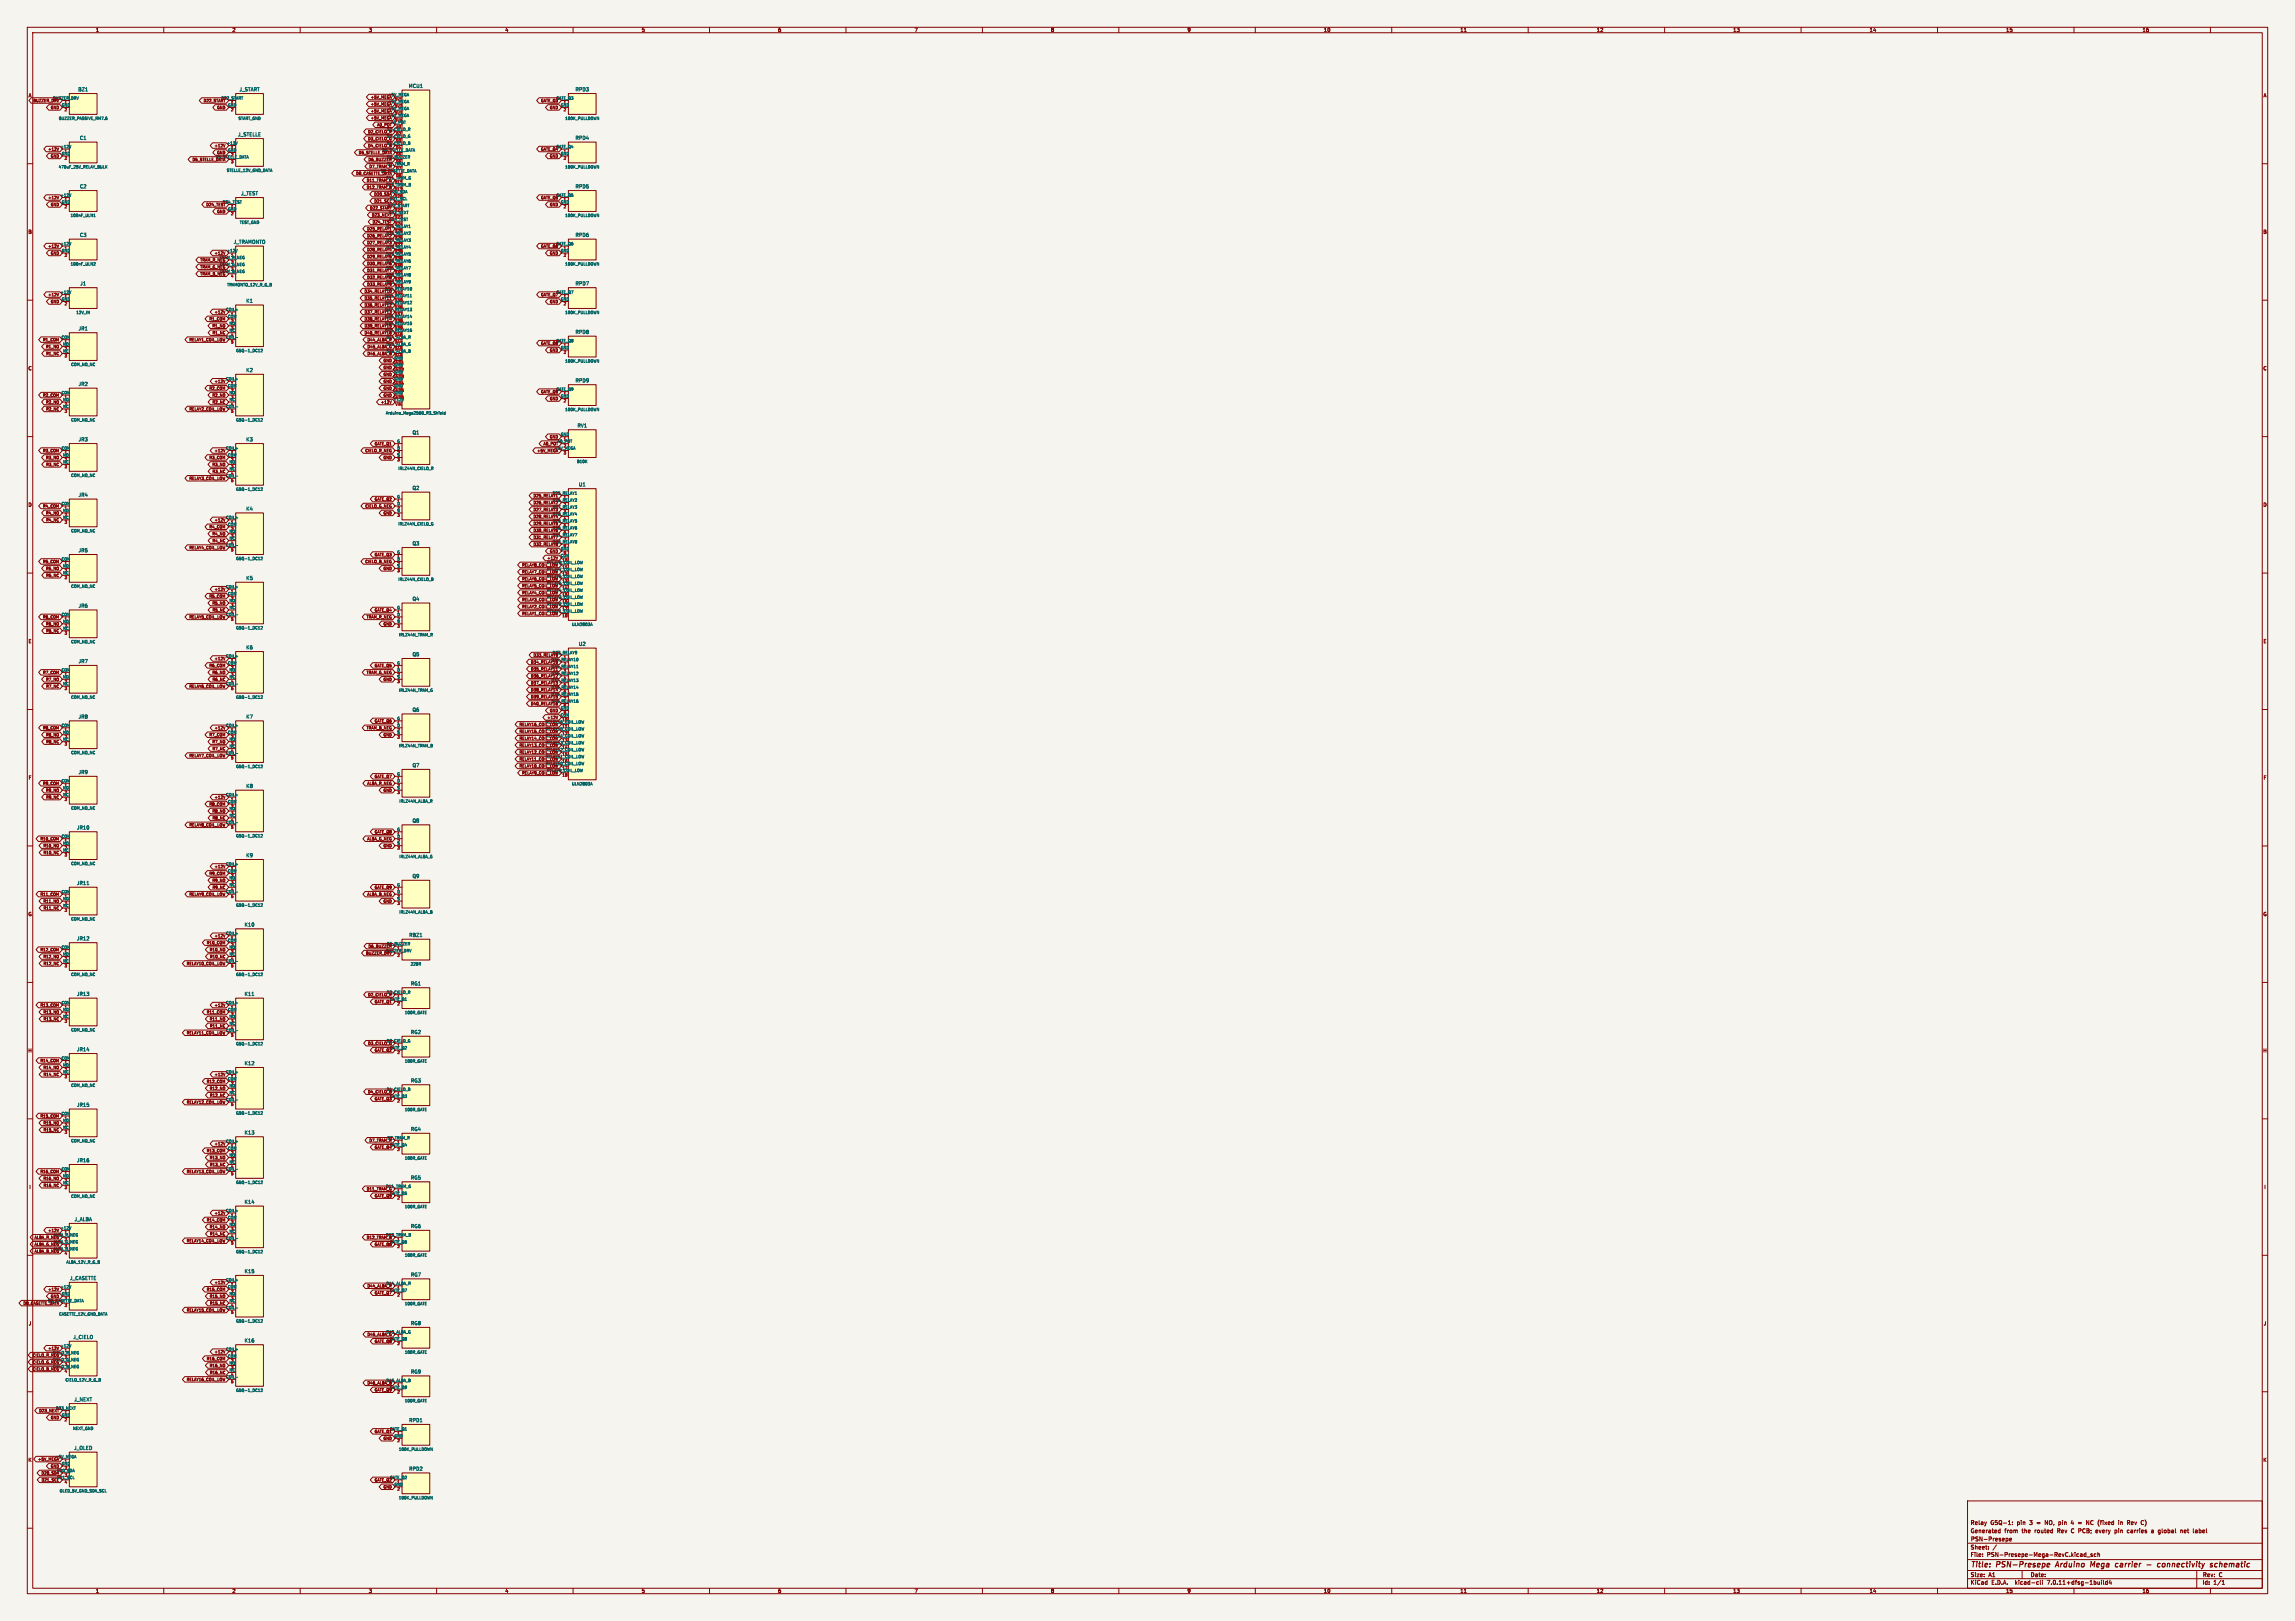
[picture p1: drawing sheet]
<svg xmlns="http://www.w3.org/2000/svg" width="841mm" height="594mm" viewBox="0 0 841 594" stroke-linecap="round" stroke-linejoin="round" font-family="sans-serif">
<defs><g id="words">
<g font-size="2.8" fill="#840000">
<text x="722" y="574.9">Title:</text>
<text x="731.7" y="574.9">PSN-Presepe</text>
<text x="754.3" y="574.9">Arduino</text>
<text x="767.7" y="574.9">Mega</text>
<text x="777.7" y="574.9">carrier</text>
<text x="789.9" y="574.9">-</text>
<text x="794.7" y="574.9">connectivity</text>
<text x="814.8" y="574.9">schematic</text>
</g>
<g font-size="2.1" fill="#840000">
<text x="722" y="562">Generated</text>
<text x="722" y="559">Relay</text>
<text x="729.4" y="559">G5Q-1:</text>
<text x="734.5" y="562">from</text>
<text x="739.2" y="559">pin</text>
<text x="741" y="562">the</text>
<text x="743.9" y="559">3</text>
<text x="745.8" y="562">routed</text>
<text x="746.6" y="559">=</text>
<text x="749.8" y="559">NO, pin</text>
<text x="754.2" y="562">Rev</text>
<text x="759.4" y="562">C PCB;</text>
<text x="759.7" y="559">4</text>
<text x="765.6" y="559">NC (fixed</text>
<text x="768.7" y="562">every</text>
<text x="775.8" y="562">pin</text>
<text x="777.7" y="559">in</text>
<text x="780.6" y="562">carries</text>
<text x="781" y="559">Rev</text>
<text x="786.3" y="559">C)</text>
<text x="789.6" y="562">a</text>
<text x="792.2" y="562">global</text>
<text x="800.5" y="562">net</text>
<text x="805.3" y="562">label</text>
<text x="722" y="568">Sheet:</text>
<text x="722" y="565.2">PSN-Presepe</text>
<text x="722" y="570.7">File:</text>
<text x="728.1" y="570.7">PSN-Presepe-Mega-RevC.kicad_sch</text>
<text x="722" y="580.9">KiCad</text>
<text x="722" y="578.1">Size:</text>
<text x="728.7" y="578.1">A1</text>
<text x="729.7" y="580.9">E.D.A.</text>
<text x="738.6" y="580.9">kicad-cli</text>
<text x="744" y="578.1">Date:</text>
<text x="750.5" y="580.9">7.0.11+dfsg-1build4</text>
<text x="807" y="578.3">Rev:</text>
<text x="807" y="580.9">Id:</text>
<text x="811.1" y="580.9">1/1</text>
<text x="813.4" y="578.3">C</text>
</g>
<g font-size="1.8" fill="#840000">
<text x="35" y="11.9">1</text>
<text x="85" y="11.9">2</text>
<text x="135" y="11.9">3</text>
<text x="185" y="11.9">4</text>
<text x="235" y="11.9">5</text>
<text x="285" y="11.9">6</text>
<text x="335" y="11.9">7</text>
<text x="385" y="11.9">8</text>
<text x="435" y="11.9">9</text>
<text x="485" y="11.9">10</text>
<text x="535" y="11.9">11</text>
<text x="585" y="11.9">12</text>
<text x="635" y="11.9">13</text>
<text x="685" y="11.9">14</text>
<text x="735" y="11.9">15</text>
<text x="785" y="11.9">16</text>
<text x="10.3" y="35.9">A</text>
<text x="829.3" y="35.9">A</text>
<text x="10.3" y="85.9">B</text>
<text x="829.2" y="85.9">B</text>
<text x="10.3" y="135.9">C</text>
<text x="829.2" y="135.9">C</text>
<text x="10.3" y="185.9">D</text>
<text x="829.2" y="185.9">D</text>
<text x="10.3" y="235.9">E</text>
<text x="829.3" y="235.9">E</text>
<text x="10.3" y="285.9">F</text>
<text x="829.3" y="285.9">F</text>
<text x="10.3" y="335.9">G</text>
<text x="829.2" y="335.9">G</text>
<text x="10.2" y="385.9">H</text>
<text x="829.2" y="385.9">H</text>
<text x="10.6" y="435.9">I</text>
<text x="829.6" y="435.9">I</text>
<text x="10.4" y="485.9">J</text>
<text x="829.4" y="485.9">J</text>
<text x="10.3" y="535.9">K</text>
<text x="829.2" y="535.9">K</text>
<text x="35" y="583.9">1</text>
<text x="85" y="583.9">2</text>
<text x="135" y="583.9">3</text>
<text x="185" y="583.9">4</text>
<text x="235" y="583.9">5</text>
<text x="285" y="583.9">6</text>
<text x="335" y="583.9">7</text>
<text x="385" y="583.9">8</text>
<text x="435" y="583.9">9</text>
<text x="485" y="583.9">10</text>
<text x="535" y="583.9">11</text>
<text x="585" y="583.9">12</text>
<text x="635" y="583.9">13</text>
<text x="685" y="583.9">14</text>
<text x="735" y="583.9">15</text>
<text x="785" y="583.9">16</text>
</g>
<g font-size="1.8" fill="#006464">
<text x="28.5" y="33.7">BZ1</text>
<text x="87.6" y="33.7">J_START</text>
<text x="149.7" y="32.4">MCU1</text>
<text x="210.7" y="33.7">RPD3</text>
<text x="29.1" y="51.4">C1</text>
<text x="87.1" y="50.2">J_STELLE</text>
<text x="210.7" y="51.4">RPD4</text>
<text x="29.1" y="69.2">C2</text>
<text x="88.2" y="71.8">J_TEST</text>
<text x="210.7" y="69.2">RPD5</text>
<text x="29.1" y="87">C3</text>
<text x="85.5" y="89.5">J_TRAMONTO</text>
<text x="210.7" y="87">RPD6</text>
<text x="29.3" y="104.8">J1</text>
<text x="210.7" y="104.8">RPD7</text>
<text x="90.1" y="111.1">K1</text>
<text x="28.7" y="121.3">JR1</text>
<text x="210.7" y="122.6">RPD8</text>
<text x="90.1" y="136.5">K2</text>
<text x="28.7" y="141.6">JR2</text>
<text x="210.7" y="140.3">RPD9</text>
<text x="28.7" y="161.9">JR3</text>
<text x="90.1" y="161.9">K3</text>
<text x="151" y="159.4">Q1</text>
<text x="211.5" y="156.8">RV1</text>
<text x="151" y="179.7">Q2</text>
<text x="212" y="178.4">U1</text>
<text x="28.7" y="182.2">JR4</text>
<text x="90.1" y="187.3">K4</text>
<text x="28.7" y="202.6">JR5</text>
<text x="151" y="200">Q3</text>
<text x="90.1" y="212.7">K5</text>
<text x="151" y="220.3">Q4</text>
<text x="28.7" y="222.9">JR6</text>
<text x="90.1" y="238.1">K6</text>
<text x="212" y="236.9">U2</text>
<text x="28.7" y="243.2">JR7</text>
<text x="151" y="240.7">Q5</text>
<text x="28.7" y="263.5">JR8</text>
<text x="90.1" y="263.5">K7</text>
<text x="151" y="261">Q6</text>
<text x="151" y="281.3">Q7</text>
<text x="28.7" y="283.8">JR9</text>
<text x="90.1" y="288.9">K8</text>
<text x="28" y="304.2">JR10</text>
<text x="151" y="301.6">Q8</text>
<text x="90.1" y="314.3">K9</text>
<text x="151" y="321.9">Q9</text>
<text x="28" y="324.5">JR11</text>
<text x="89.5" y="339.7">K10</text>
<text x="28" y="344.8">JR12</text>
<text x="149.8" y="343.5">RBZ1</text>
<text x="28" y="365.1">JR13</text>
<text x="89.5" y="365.1">K11</text>
<text x="150.4" y="361.3">RG1</text>
<text x="150.4" y="379.1">RG2</text>
<text x="28" y="385.4">JR14</text>
<text x="89.5" y="390.5">K12</text>
<text x="150.4" y="396.9">RG3</text>
<text x="28" y="405.8">JR15</text>
<text x="89.5" y="415.9">K13</text>
<text x="150.4" y="414.7">RG4</text>
<text x="28" y="426.1">JR16</text>
<text x="150.4" y="432.4">RG5</text>
<text x="89.5" y="441.3">K14</text>
<text x="27.2" y="447.7">J_ALBA</text>
<text x="150.4" y="450.2">RG6</text>
<text x="89.5" y="466.7">K15</text>
<text x="150.4" y="468">RG7</text>
<text x="25.5" y="469.3">J_CASETTE</text>
<text x="150.4" y="485.8">RG8</text>
<text x="26.7" y="490.9">J_CIELO</text>
<text x="89.5" y="492.1">K16</text>
<text x="150.4" y="503.6">RG9</text>
<text x="27.1" y="513.7">J_NEXT</text>
<text x="149.8" y="521.3">RPD1</text>
<text x="27" y="531.5">J_OLED</text>
<text x="149.8" y="539.1">RPD2</text>
</g>
<g font-size="1.4" fill="#840000">
<text x="142.1" y="35.3">+5V_MEGA</text>
<text x="12" y="37.6">BUZZER_DRV</text>
<text x="18.4" y="40.2">GND</text>
<text x="74.4" y="37.6">D22_START</text>
<text x="79.4" y="40.2">GND</text>
<text x="135.7" y="41.4">+5V_MEGA</text>
<text x="135.7" y="38.9">+5V_MEGA</text>
<text x="135.7" y="36.4">+5V_MEGA</text>
<text x="142.1" y="37.8">+5V_MEGA</text>
<text x="142.1" y="40.4">+5V_MEGA</text>
<text x="198.1" y="37.6">GATE_Q3</text>
<text x="201.3" y="40.2">GND</text>
<text x="135.7" y="44">+5V_MEGA</text>
<text x="138" y="46.5">A0_POT</text>
<text x="142.1" y="42.9">+5V_MEGA</text>
<text x="143.2" y="45.5">A0_POT</text>
<text x="134.7" y="51.6">D3_CIELO_G</text>
<text x="134.7" y="49.1">D2_CIELO_R</text>
<text x="141.6" y="53.1">D4_CIELO_B</text>
<text x="17.5" y="55.4">+12V</text>
<text x="18.4" y="57.9">GND</text>
<text x="70.3" y="59.2">D5_STELLE_DATA</text>
<text x="78.4" y="54.1">+12V</text>
<text x="79.4" y="56.7">GND</text>
<text x="131.3" y="56.7">D5_STELLE_DATA</text>
<text x="134.7" y="54.1">D4_CIELO_B</text>
<text x="134.8" y="59.2">D6_BUZZER</text>
<text x="198.1" y="55.4">GATE_Q4</text>
<text x="201.3" y="57.9">GND</text>
<text x="130.3" y="64.3">D8_CASETTE_DATA</text>
<text x="135.2" y="61.8">D7_TRAM_R</text>
<text x="134.2" y="69.4">D12_TRAM_B</text>
<text x="134.2" y="66.8">D11_TRAM_G</text>
<text x="136.9" y="71.9">D20_SDA</text>
<text x="17.5" y="73.2">+12V</text>
<text x="18.4" y="75.7">GND</text>
<text x="75.4" y="75.7">D24_TEST</text>
<text x="135.4" y="77">D22_START</text>
<text x="137" y="74.5">D21_SCL</text>
<text x="198.1" y="73.2">GATE_Q5</text>
<text x="201.3" y="75.7">GND</text>
<text x="203.7" y="72.1">GATE_Q5</text>
<text x="79.4" y="78.3">GND</text>
<text x="136.1" y="79.5">D23_NEXT</text>
<text x="136.3" y="82.1">D24_TEST</text>
<text x="141.4" y="83.6">D25_RELAY1</text>
<text x="134.4" y="89.7">D27_RELAY3</text>
<text x="134.4" y="87.2">D26_RELAY2</text>
<text x="134.4" y="84.6">D25_RELAY1</text>
<text x="203.7" y="89.9">GATE_Q6</text>
<text x="17.5" y="91">+12V</text>
<text x="18.4" y="93.5">GND</text>
<text x="78.4" y="93.5">+12V</text>
<text x="80.3" y="95">TRAM_R_NEG</text>
<text x="134.4" y="94.8">D29_RELAY5</text>
<text x="134.4" y="92.2">D28_RELAY4</text>
<text x="198.1" y="91">GATE_Q6</text>
<text x="201.3" y="93.5">GND</text>
<text x="73.2" y="101.1">TRAM_B_NEG</text>
<text x="73.2" y="98.6">TRAM_G_NEG</text>
<text x="73.2" y="96">TRAM_R_NEG</text>
<text x="80.3" y="97.5">TRAM_G_NEG</text>
<text x="80.3" y="100.1">TRAM_B_NEG</text>
<text x="134.4" y="99.9">D31_RELAY7</text>
<text x="134.4" y="97.3">D30_RELAY6</text>
<text x="133.4" y="107.5">D34_RELAY10</text>
<text x="134.4" y="102.4">D32_RELAY8</text>
<text x="134.4" y="104.9">D33_RELAY9</text>
<text x="140.9" y="106.4">D34_RELAY10</text>
<text x="17.5" y="108.7">+12V</text>
<text x="18.4" y="111.3">GND</text>
<text x="133.4" y="112.6">D36_RELAY12</text>
<text x="133.4" y="110">D35_RELAY11</text>
<text x="140.9" y="109">D35_RELAY11</text>
<text x="140.9" y="111.5">D36_RELAY12</text>
<text x="198.1" y="108.7">GATE_Q7</text>
<text x="201.3" y="111.3">GND</text>
<text x="76.5" y="117.6">R1_COM</text>
<text x="78.4" y="115.1">+12V</text>
<text x="133.4" y="117.6">D38_RELAY14</text>
<text x="133.4" y="115.1">D37_RELAY13</text>
<text x="140.9" y="114">D37_RELAY13</text>
<text x="140.9" y="116.6">D38_RELAY14</text>
<text x="140.9" y="119.1">D39_RELAY15</text>
<text x="15.6" y="125.3">R1_COM</text>
<text x="69.2" y="125.3">RELAY1_COIL_LOW</text>
<text x="77.6" y="120.2">R1_NO</text>
<text x="77.7" y="122.7">R1_NC</text>
<text x="133.4" y="122.7">D40_RELAY16</text>
<text x="133.4" y="120.2">D39_RELAY15</text>
<text x="134.4" y="125.3">D44_ALBA_R</text>
<text x="140.9" y="121.7">D40_RELAY16</text>
<text x="16.7" y="127.8">R1_NO</text>
<text x="16.7" y="130.3">R1_NC</text>
<text x="134.4" y="130.3">D46_ALBA_B</text>
<text x="134.4" y="127.8">D45_ALBA_G</text>
<text x="141.4" y="126.7">D45_ALBA_G</text>
<text x="198.1" y="126.5">GATE_Q8</text>
<text x="201.3" y="129.1">GND</text>
<text x="140.4" y="138">GND</text>
<text x="140.4" y="135.4">GND</text>
<text x="140.4" y="132.9">GND</text>
<text x="76.5" y="143">R2_COM</text>
<text x="78.4" y="140.5">+12V</text>
<text x="140.4" y="143">GND</text>
<text x="140.4" y="140.5">GND</text>
<text x="15.6" y="145.6">R2_COM</text>
<text x="16.7" y="148.1">R2_NO</text>
<text x="77.6" y="145.6">R2_NO</text>
<text x="77.7" y="148.1">R2_NC</text>
<text x="139.4" y="148.1">+12V</text>
<text x="140.4" y="145.6">GND</text>
<text x="198.1" y="144.3">GATE_Q9</text>
<text x="201.3" y="146.8">GND</text>
<text x="16.7" y="150.7">R2_NC</text>
<text x="69.2" y="150.7">RELAY2_COIL_LOW</text>
<text x="201.3" y="160.8">GND</text>
<text x="15.6" y="165.9">R3_COM</text>
<text x="78.4" y="165.9">+12V</text>
<text x="133.7" y="165.9">CIELO_R_NEG</text>
<text x="137.1" y="163.4">GATE_Q1</text>
<text x="196.6" y="165.9">+5V_MEGA</text>
<text x="199" y="163.4">A0_POT</text>
<text x="16.7" y="168.4">R3_NO</text>
<text x="16.7" y="171">R3_NC</text>
<text x="76.5" y="168.4">R3_COM</text>
<text x="77.6" y="171">R3_NO</text>
<text x="77.7" y="173.5">R3_NC</text>
<text x="140.4" y="168.4">GND</text>
<text x="69.2" y="176.1">RELAY3_COIL_LOW</text>
<text x="137.1" y="183.7">GATE_Q2</text>
<text x="195.3" y="184.9">D26_RELAY2</text>
<text x="195.3" y="182.4">D25_RELAY1</text>
<text x="15.6" y="186.2">R4_COM</text>
<text x="16.7" y="188.8">R4_NO</text>
<text x="16.7" y="191.3">R4_NC</text>
<text x="78.4" y="191.3">+12V</text>
<text x="133.7" y="186.2">CIELO_G_NEG</text>
<text x="140.4" y="188.8">GND</text>
<text x="195.3" y="190">D28_RELAY4</text>
<text x="195.3" y="187.5">D27_RELAY3</text>
<text x="202.4" y="186.4">D27_RELAY3</text>
<text x="76.5" y="193.8">R4_COM</text>
<text x="77.6" y="196.4">R4_NO</text>
<text x="195.3" y="197.6">D31_RELAY7</text>
<text x="195.3" y="195.1">D30_RELAY6</text>
<text x="195.3" y="192.6">D29_RELAY5</text>
<text x="69.2" y="201.5">RELAY4_COIL_LOW</text>
<text x="77.7" y="198.9">R4_NC</text>
<text x="137.1" y="204">GATE_Q3</text>
<text x="195.3" y="200.2">D32_RELAY8</text>
<text x="201.3" y="202.7">GND</text>
<text x="15.6" y="206.5">R5_COM</text>
<text x="16.7" y="209.1">R5_NO</text>
<text x="133.7" y="206.5">CIELO_B_NEG</text>
<text x="140.4" y="209.1">GND</text>
<text x="191.1" y="207.8">RELAY8_COIL_LOW</text>
<text x="200.4" y="205.3">+12V</text>
<text x="16.7" y="211.6">R5_NC</text>
<text x="191.1" y="215.4">RELAY5_COIL_LOW</text>
<text x="191.1" y="212.9">RELAY6_COIL_LOW</text>
<text x="191.1" y="210.3">RELAY7_COIL_LOW</text>
<text x="76.5" y="219.2">R5_COM</text>
<text x="77.6" y="221.8">R5_NO</text>
<text x="78.4" y="216.7">+12V</text>
<text x="191.1" y="218">RELAY4_COIL_LOW</text>
<text x="191.1" y="220.5">RELAY3_COIL_LOW</text>
<text x="15.6" y="226.9">R6_COM</text>
<text x="69.2" y="226.9">RELAY5_COIL_LOW</text>
<text x="77.7" y="224.3">R5_NC</text>
<text x="134.2" y="226.9">TRAM_R_NEG</text>
<text x="137.1" y="224.3">GATE_Q4</text>
<text x="191.1" y="225.6">RELAY1_COIL_LOW</text>
<text x="191.1" y="223">RELAY2_COIL_LOW</text>
<text x="16.7" y="229.4">R6_NO</text>
<text x="16.7" y="231.9">R6_NC</text>
<text x="140.4" y="229.4">GND</text>
<text x="76.5" y="244.6">R6_COM</text>
<text x="78.4" y="242.1">+12V</text>
<text x="137.1" y="244.6">GATE_Q5</text>
<text x="194.4" y="245.9">D35_RELAY11</text>
<text x="194.4" y="243.4">D34_RELAY10</text>
<text x="195.3" y="240.8">D33_RELAY9</text>
<text x="201.9" y="242.3">D34_RELAY10</text>
<text x="201.9" y="244.9">D35_RELAY11</text>
<text x="15.6" y="247.2">R7_COM</text>
<text x="16.7" y="249.7">R7_NO</text>
<text x="77.6" y="247.2">R6_NO</text>
<text x="77.7" y="249.7">R6_NC</text>
<text x="134.2" y="247.2">TRAM_G_NEG</text>
<text x="140.4" y="249.7">GND</text>
<text x="194.4" y="248.4">D36_RELAY12</text>
<text x="194.4" y="251">D37_RELAY13</text>
<text x="201.9" y="247.4">D36_RELAY12</text>
<text x="201.9" y="249.9">D37_RELAY13</text>
<text x="16.7" y="252.3">R7_NC</text>
<text x="69.2" y="252.3">RELAY6_COIL_LOW</text>
<text x="194.4" y="256.1">D39_RELAY15</text>
<text x="194.4" y="253.5">D38_RELAY14</text>
<text x="201.9" y="252.5">D38_RELAY14</text>
<text x="201.9" y="255">D39_RELAY15</text>
<text x="201.9" y="257.6">D40_RELAY16</text>
<text x="194.4" y="258.6">D40_RELAY16</text>
<text x="200.4" y="263.7">+12V</text>
<text x="201.3" y="261.1">GND</text>
<text x="15.6" y="267.5">R8_COM</text>
<text x="78.4" y="267.5">+12V</text>
<text x="134.2" y="267.5">TRAM_B_NEG</text>
<text x="137.1" y="265">GATE_Q6</text>
<text x="190.2" y="268.8">RELAY15_COIL_LOW</text>
<text x="190.2" y="266.2">RELAY16_COIL_LOW</text>
<text x="16.7" y="270">R8_NO</text>
<text x="16.7" y="272.6">R8_NC</text>
<text x="76.5" y="270">R7_COM</text>
<text x="77.6" y="272.6">R7_NO</text>
<text x="77.7" y="275.1">R7_NC</text>
<text x="140.4" y="270">GND</text>
<text x="190.2" y="273.8">RELAY13_COIL_LOW</text>
<text x="190.2" y="271.3">RELAY14_COIL_LOW</text>
<text x="69.2" y="277.7">RELAY7_COIL_LOW</text>
<text x="190.2" y="281.5">RELAY10_COIL_LOW</text>
<text x="190.2" y="278.9">RELAY11_COIL_LOW</text>
<text x="190.2" y="276.4">RELAY12_COIL_LOW</text>
<text x="199.8" y="277.9">RELAY11_COIL_LOW</text>
<text x="199.8" y="280.4">RELAY10_COIL_LOW</text>
<text x="15.6" y="287.8">R9_COM</text>
<text x="134.4" y="287.8">ALBA_R_NEG</text>
<text x="137.1" y="285.3">GATE_Q7</text>
<text x="191.1" y="284">RELAY9_COIL_LOW</text>
<text x="16.7" y="290.4">R9_NO</text>
<text x="16.7" y="292.9">R9_NC</text>
<text x="78.4" y="292.9">+12V</text>
<text x="140.4" y="290.4">GND</text>
<text x="76.5" y="295.4">R8_COM</text>
<text x="77.6" y="298">R8_NO</text>
<text x="69.2" y="303.1">RELAY8_COIL_LOW</text>
<text x="77.7" y="300.5">R8_NC</text>
<text x="137.1" y="305.6">GATE_Q8</text>
<text x="14.6" y="308.1">R10_COM</text>
<text x="15.7" y="310.7">R10_NO</text>
<text x="134.4" y="308.1">ALBA_G_NEG</text>
<text x="140.4" y="310.7">GND</text>
<text x="15.8" y="313.2">R10_NC</text>
<text x="76.5" y="320.8">R9_COM</text>
<text x="77.6" y="323.4">R9_NO</text>
<text x="78.4" y="318.3">+12V</text>
<text x="14.6" y="328.5">R11_COM</text>
<text x="69.2" y="328.5">RELAY9_COIL_LOW</text>
<text x="77.7" y="325.9">R9_NC</text>
<text x="134.4" y="328.5">ALBA_B_NEG</text>
<text x="137.1" y="325.9">GATE_Q9</text>
<text x="15.7" y="331">R11_NO</text>
<text x="15.8" y="333.5">R11_NC</text>
<text x="140.4" y="331">GND</text>
<text x="75.6" y="346.2">R10_COM</text>
<text x="78.4" y="343.7">+12V</text>
<text x="134.8" y="347.5">D6_BUZZER</text>
<text x="14.6" y="348.8">R12_COM</text>
<text x="15.7" y="351.3">R12_NO</text>
<text x="15.8" y="353.9">R12_NC</text>
<text x="68.2" y="353.9">RELAY10_COIL_LOW</text>
<text x="76.7" y="348.8">R10_NO</text>
<text x="76.7" y="351.3">R10_NC</text>
<text x="133.9" y="350">BUZZER_DRV</text>
<text x="134.7" y="365.3">D2_CIELO_R</text>
<text x="14.6" y="369.1">R13_COM</text>
<text x="15.7" y="371.6">R13_NO</text>
<text x="75.6" y="371.6">R11_COM</text>
<text x="78.4" y="369.1">+12V</text>
<text x="137.1" y="367.8">GATE_Q1</text>
<text x="15.8" y="374.2">R13_NC</text>
<text x="76.7" y="374.2">R11_NO</text>
<text x="76.7" y="376.7">R11_NC</text>
<text x="68.2" y="379.3">RELAY11_COIL_LOW</text>
<text x="134.7" y="383.1">D3_CIELO_G</text>
<text x="14.6" y="389.4">R14_COM</text>
<text x="137.1" y="385.6">GATE_Q2</text>
<text x="15.7" y="392">R14_NO</text>
<text x="15.8" y="394.5">R14_NC</text>
<text x="78.4" y="394.5">+12V</text>
<text x="75.6" y="397">R12_COM</text>
<text x="76.7" y="399.6">R12_NO</text>
<text x="134.7" y="400.8">D4_CIELO_B</text>
<text x="141.6" y="399.8">D4_CIELO_B</text>
<text x="68.2" y="404.7">RELAY12_COIL_LOW</text>
<text x="76.7" y="402.1">R12_NC</text>
<text x="137.1" y="403.4">GATE_Q3</text>
<text x="14.6" y="409.7">R15_COM</text>
<text x="15.7" y="412.3">R15_NO</text>
<text x="15.8" y="414.8">R15_NC</text>
<text x="78.4" y="419.9">+12V</text>
<text x="135.2" y="418.6">D7_TRAM_R</text>
<text x="75.6" y="422.4">R13_COM</text>
<text x="76.7" y="425">R13_NO</text>
<text x="137.1" y="421.2">GATE_Q4</text>
<text x="142.8" y="420.1">GATE_Q4</text>
<text x="14.6" y="430.1">R16_COM</text>
<text x="68.2" y="430.1">RELAY13_COIL_LOW</text>
<text x="76.7" y="427.5">R13_NC</text>
<text x="15.7" y="432.6">R16_NO</text>
<text x="15.8" y="435.1">R16_NC</text>
<text x="134.2" y="436.4">D11_TRAM_G</text>
<text x="137.1" y="438.9">GATE_Q5</text>
<text x="75.6" y="447.8">R14_COM</text>
<text x="78.4" y="445.3">+12V</text>
<text x="12.5" y="454.2">ALBA_R_NEG</text>
<text x="17.5" y="451.6">+12V</text>
<text x="68.2" y="455.5">RELAY14_COIL_LOW</text>
<text x="76.7" y="450.4">R14_NO</text>
<text x="76.7" y="452.9">R14_NC</text>
<text x="134.2" y="454.2">D12_TRAM_B</text>
<text x="142.8" y="455.7">GATE_Q6</text>
<text x="12.5" y="456.7">ALBA_G_NEG</text>
<text x="12.5" y="459.3">ALBA_B_NEG</text>
<text x="137.1" y="456.7">GATE_Q6</text>
<text x="17.5" y="473.2">+12V</text>
<text x="75.6" y="473.2">R15_COM</text>
<text x="78.4" y="470.7">+12V</text>
<text x="134.4" y="472">D44_ALBA_R</text>
<text x="8.4" y="478.3">D8_CASETTE_DATA</text>
<text x="18.4" y="475.8">GND</text>
<text x="76.7" y="475.8">R15_NO</text>
<text x="76.7" y="478.3">R15_NC</text>
<text x="137.1" y="474.5">GATE_Q7</text>
<text x="68.2" y="480.9">RELAY15_COIL_LOW</text>
<text x="134.4" y="489.7">D45_ALBA_G</text>
<text x="142.8" y="491.2">GATE_Q8</text>
<text x="11.8" y="497.4">CIELO_R_NEG</text>
<text x="17.5" y="494.8">+12V</text>
<text x="78.4" y="496.1">+12V</text>
<text x="137.1" y="492.3">GATE_Q8</text>
<text x="11.8" y="502.4">CIELO_B_NEG</text>
<text x="11.8" y="499.9">CIELO_G_NEG</text>
<text x="75.6" y="498.6">R16_COM</text>
<text x="76.7" y="501.2">R16_NO</text>
<text x="76.7" y="503.7">R16_NC</text>
<text x="68.2" y="506.3">RELAY16_COIL_LOW</text>
<text x="134.4" y="507.5">D46_ALBA_B</text>
<text x="137.1" y="510.1">GATE_Q9</text>
<text x="14.1" y="517.7">D23_NEXT</text>
<text x="18.4" y="520.2">GND</text>
<text x="20.3" y="516.6">D23_NEXT</text>
<text x="137.1" y="525.3">GATE_Q1</text>
<text x="140.4" y="527.8">GND</text>
<text x="13.8" y="535.5">+5V_MEGA</text>
<text x="18.4" y="538">GND</text>
<text x="15" y="540.5">D20_SDA</text>
<text x="15" y="543.1">D21_SCL</text>
<text x="137.1" y="543.1">GATE_Q2</text>
<text x="140.4" y="545.6">GND</text>
</g>
<g font-size="1.4" fill="#006464">
<text x="19.3" y="36.6">BUZZER_DRV</text>
<text x="22.5" y="39.1">GND</text>
<text x="23.5" y="38.5">1</text>
<text x="81" y="36.6">D22_START</text>
<text x="83.4" y="39.1">GND</text>
<text x="84.5" y="38.5">1</text>
<text x="144.5" y="37.3">5V1</text>
<text x="144.5" y="39.8">5V2</text>
<text x="203.7" y="36.6">GATE_Q3</text>
<text x="205.4" y="39.1">GND</text>
<text x="206.4" y="38.5">1</text>
<text x="21.4" y="44.1">BUZZER_PASSIVE_RM7.6</text>
<text x="87.2" y="44.1">START_GND</text>
<text x="144.5" y="42.4">5V3</text>
<text x="144.5" y="44.9">5V4</text>
<text x="145" y="47.4">A0</text>
<text x="207" y="44.1">100K_PULLDOWN</text>
<text x="83" y="53.1">+12V</text>
<text x="141.6" y="48">D2_CIELO_R</text>
<text x="141.6" y="50.5">D3_CIELO_G</text>
<text x="144.9" y="50">D2</text>
<text x="144.9" y="52.5">D3</text>
<text x="22" y="54.4">+12V</text>
<text x="22.5" y="56.9">GND</text>
<text x="23.5" y="56.3">1</text>
<text x="78.9" y="58.2">D5_STELLE_DATA</text>
<text x="83.4" y="55.6">GND</text>
<text x="84.5" y="55.1">1</text>
<text x="84.5" y="57.6">2</text>
<text x="139.9" y="55.6">D5_STELLE_DATA</text>
<text x="141.6" y="58.2">D6_BUZZER</text>
<text x="144.9" y="55.1">D4</text>
<text x="144.9" y="57.6">D5</text>
<text x="203.7" y="54.4">GATE_Q4</text>
<text x="205.4" y="56.9">GND</text>
<text x="206.4" y="56.3">1</text>
<text x="21.4" y="61.9">470uF_25V_RELAY_BULK</text>
<text x="83" y="63.2">STELLE_12V_GND_DATA</text>
<text x="139.4" y="63.2">D8_CASETTE_DATA</text>
<text x="141.3" y="65.8">D11_TRAM_G</text>
<text x="141.8" y="60.7">D7_TRAM_R</text>
<text x="144.9" y="60.1">D6</text>
<text x="144.9" y="62.7">D7</text>
<text x="207" y="61.9">100K_PULLDOWN</text>
<text x="141.3" y="68.3">D12_TRAM_B</text>
<text x="142.7" y="70.9">D20_SDA</text>
<text x="144.5" y="67.8">D11</text>
<text x="144.5" y="70.3">D12</text>
<text x="22" y="72.1">+12V</text>
<text x="22.5" y="74.7">GND</text>
<text x="23.5" y="74.1">1</text>
<text x="81.4" y="74.7">D24_TEST</text>
<text x="83.4" y="77.2">GND</text>
<text x="84.5" y="76.6">1</text>
<text x="141.9" y="75.9">D22_START</text>
<text x="142.7" y="73.4">D21_SCL</text>
<text x="144.5" y="72.8">D20</text>
<text x="144.5" y="75.4">D21</text>
<text x="144.5" y="77.9">D22</text>
<text x="205.4" y="74.7">GND</text>
<text x="206.4" y="74.1">1</text>
<text x="25.7" y="79.7">100nF_ULN1</text>
<text x="87.7" y="82.2">TEST_GND</text>
<text x="142.3" y="78.5">D23_NEXT</text>
<text x="142.4" y="81">D24_TEST</text>
<text x="144.5" y="80.5">D23</text>
<text x="144.5" y="83">D24</text>
<text x="207" y="79.7">100K_PULLDOWN</text>
<text x="22" y="89.9">+12V</text>
<text x="141.4" y="86.1">D26_RELAY2</text>
<text x="141.4" y="88.6">D27_RELAY3</text>
<text x="144.5" y="85.5">D25</text>
<text x="144.5" y="88.1">D26</text>
<text x="22.5" y="92.5">GND</text>
<text x="23.5" y="91.9">1</text>
<text x="83" y="92.5">+12V</text>
<text x="84.5" y="94.4">1</text>
<text x="141.4" y="91.2">D28_RELAY4</text>
<text x="141.4" y="93.7">D29_RELAY5</text>
<text x="144.5" y="90.6">D27</text>
<text x="144.5" y="93.2">D28</text>
<text x="144.5" y="95.7">D29</text>
<text x="205.4" y="92.5">GND</text>
<text x="206.4" y="91.9">1</text>
<text x="25.7" y="97.5">100nF_ULN2</text>
<text x="84.5" y="97">2</text>
<text x="84.5" y="99.5">3</text>
<text x="141.4" y="96.3">D30_RELAY6</text>
<text x="141.4" y="98.8">D31_RELAY7</text>
<text x="141.4" y="101.3">D32_RELAY8</text>
<text x="144.5" y="98.2">D30</text>
<text x="144.5" y="100.8">D31</text>
<text x="207" y="97.5">100K_PULLDOWN</text>
<text x="22" y="107.7">+12V</text>
<text x="83.1" y="105.1">TRAMONTO_12V_R_G_B</text>
<text x="141.4" y="103.9">D33_RELAY9</text>
<text x="144.5" y="103.3">D32</text>
<text x="144.5" y="105.9">D33</text>
<text x="203.7" y="107.7">GATE_Q7</text>
<text x="22.5" y="110.2">GND</text>
<text x="23.5" y="109.7">1</text>
<text x="144.5" y="108.4">D34</text>
<text x="144.5" y="110.9">D35</text>
<text x="144.5" y="113.5">D36</text>
<text x="205.4" y="110.2">GND</text>
<text x="206.4" y="109.7">1</text>
<text x="27.8" y="115.3">12V_IN</text>
<text x="82.7" y="114">COIL+</text>
<text x="83.4" y="116.6">COM</text>
<text x="83.9" y="119.1">NO</text>
<text x="84.5" y="116">1</text>
<text x="84.5" y="118.6">2</text>
<text x="144.5" y="116">D37</text>
<text x="144.5" y="118.6">D38</text>
<text x="207" y="115.3">100K_PULLDOWN</text>
<text x="22.4" y="124.2">COM</text>
<text x="82.7" y="124.2">COIL-</text>
<text x="83.9" y="121.7">NC</text>
<text x="84.5" y="121.1">3</text>
<text x="84.5" y="123.6">4</text>
<text x="141.4" y="124.2">D44_ALBA_R</text>
<text x="144.5" y="121.1">D39</text>
<text x="144.5" y="123.6">D40</text>
<text x="203.7" y="125.5">GATE_Q8</text>
<text x="23" y="126.7">NO</text>
<text x="23" y="129.3">NC</text>
<text x="23.5" y="126.2">1</text>
<text x="23.5" y="128.7">2</text>
<text x="86.4" y="129.2">G5Q-1_DC12</text>
<text x="141.4" y="129.3">D46_ALBA_B</text>
<text x="144.5" y="126.2">D44</text>
<text x="144.5" y="128.7">D45</text>
<text x="144.5" y="131.3">D46</text>
<text x="205.4" y="128">GND</text>
<text x="206.4" y="127.4">1</text>
<text x="25.9" y="134.3">COM_NO_NC</text>
<text x="144.4" y="134.4">GND</text>
<text x="144.4" y="136.9">GND</text>
<text x="207" y="133">100K_PULLDOWN</text>
<text x="82.7" y="139.4">COIL+</text>
<text x="83.4" y="142">COM</text>
<text x="84.5" y="141.4">1</text>
<text x="84.5" y="144">2</text>
<text x="144.4" y="139.4">GND</text>
<text x="144.4" y="142">GND</text>
<text x="203.7" y="143.3">GATE_Q9</text>
<text x="22.4" y="144.5">COM</text>
<text x="23" y="147.1">NO</text>
<text x="23" y="149.6">NC</text>
<text x="23.5" y="146.5">1</text>
<text x="23.5" y="149">2</text>
<text x="82.7" y="149.6">COIL-</text>
<text x="83.9" y="144.5">NO</text>
<text x="83.9" y="147.1">NC</text>
<text x="84.5" y="146.5">3</text>
<text x="84.5" y="149">4</text>
<text x="143.9" y="146.5">GND6</text>
<text x="143.9" y="147.1">+12V</text>
<text x="144.4" y="144.5">GND</text>
<text x="205.4" y="145.8">GND</text>
<text x="206.4" y="145.2">1</text>
<text x="25.9" y="154.6">COM_NO_NC</text>
<text x="86.4" y="154.6">G5Q-1_DC12</text>
<text x="141.2" y="152.1">Arduino_Mega2560_R3_Shield</text>
<text x="207" y="150.8">100K_PULLDOWN</text>
<text x="205.4" y="159.8">GND</text>
<text x="206.4" y="161.7">1</text>
<text x="22.4" y="164.8">COM</text>
<text x="23" y="167.4">NO</text>
<text x="23.5" y="166.8">1</text>
<text x="82.7" y="164.8">COIL+</text>
<text x="83.4" y="167.4">COM</text>
<text x="84.5" y="166.8">1</text>
<text x="145.4" y="162.3">G</text>
<text x="145.4" y="164.3">1</text>
<text x="145.4" y="166.8">2</text>
<text x="203" y="164.8">+5V_MEGA</text>
<text x="204.2" y="162.3">A0_POT</text>
<text x="206.4" y="164.3">2</text>
<text x="23" y="169.9">NC</text>
<text x="23.5" y="169.4">2</text>
<text x="83.9" y="169.9">NO</text>
<text x="83.9" y="172.5">NC</text>
<text x="84.5" y="169.4">2</text>
<text x="84.5" y="171.9">3</text>
<text x="145.8" y="172.4">IRLZ44N_CIELO_R</text>
<text x="211.3" y="169.9">B10K</text>
<text x="25.9" y="174.9">COM_NO_NC</text>
<text x="82.7" y="175">COIL-</text>
<text x="84.5" y="174.4">4</text>
<text x="22.4" y="185.2">COM</text>
<text x="86.4" y="180">G5Q-1_DC12</text>
<text x="145.4" y="182.6">G</text>
<text x="145.4" y="184.6">1</text>
<text x="202.4" y="181.4">D25_RELAY1</text>
<text x="202.4" y="183.9">D26_RELAY2</text>
<text x="206.4" y="183.3">1</text>
<text x="206.4" y="185.9">2</text>
<text x="23" y="187.7">NO</text>
<text x="23" y="190.2">NC</text>
<text x="23.5" y="187.1">1</text>
<text x="23.5" y="189.7">2</text>
<text x="82.7" y="190.2">COIL+</text>
<text x="145.4" y="187.1">2</text>
<text x="202.4" y="189">D28_RELAY4</text>
<text x="202.4" y="191.5">D29_RELAY5</text>
<text x="206.4" y="188.4">3</text>
<text x="206.4" y="190.9">4</text>
<text x="25.9" y="195.3">COM_NO_NC</text>
<text x="83.4" y="192.8">COM</text>
<text x="83.9" y="195.3">NO</text>
<text x="83.9" y="197.9">NC</text>
<text x="84.5" y="192.2">1</text>
<text x="84.5" y="194.8">2</text>
<text x="84.5" y="197.3">3</text>
<text x="145.8" y="192.7">IRLZ44N_CIELO_G</text>
<text x="202.4" y="194.1">D30_RELAY6</text>
<text x="202.4" y="196.6">D31_RELAY7</text>
<text x="206.4" y="193.5">5</text>
<text x="206.4" y="196">6</text>
<text x="82.7" y="200.4">COIL-</text>
<text x="84.5" y="199.8">4</text>
<text x="145.4" y="202.9">G</text>
<text x="202.4" y="199.1">D32_RELAY8</text>
<text x="205.4" y="201.7">GND</text>
<text x="206.4" y="198.6">7</text>
<text x="206.4" y="201.1">8</text>
<text x="22.4" y="205.5">COM</text>
<text x="23" y="208">NO</text>
<text x="23.5" y="207.5">1</text>
<text x="23.5" y="210">2</text>
<text x="86.4" y="205.4">G5Q-1_DC12</text>
<text x="145.4" y="204.9">1</text>
<text x="145.4" y="207.5">2</text>
<text x="200.3" y="206.8">RELAY8_COIL_LOW</text>
<text x="200.3" y="209.3">RELAY7_COIL_LOW</text>
<text x="205.3" y="204.2">COM</text>
<text x="205.9" y="206.2">10</text>
<text x="205.9" y="208.7">11</text>
<text x="23" y="210.6">NC</text>
<text x="25.9" y="215.6">COM_NO_NC</text>
<text x="82.7" y="215.6">COIL+</text>
<text x="145.8" y="213">IRLZ44N_CIELO_B</text>
<text x="200.3" y="211.8">RELAY6_COIL_LOW</text>
<text x="200.3" y="214.4">RELAY5_COIL_LOW</text>
<text x="205.9" y="211.3">12</text>
<text x="205.9" y="213.8">13</text>
<text x="83.4" y="218.2">COM</text>
<text x="83.9" y="220.7">NO</text>
<text x="84.5" y="217.6">1</text>
<text x="84.5" y="220.2">2</text>
<text x="200.3" y="216.9">RELAY4_COIL_LOW</text>
<text x="200.3" y="219.5">RELAY3_COIL_LOW</text>
<text x="200.3" y="222">RELAY2_COIL_LOW</text>
<text x="205.9" y="216.3">14</text>
<text x="205.9" y="218.9">15</text>
<text x="205.9" y="221.4">16</text>
<text x="22.4" y="225.8">COM</text>
<text x="23.5" y="227.8">1</text>
<text x="82.7" y="225.8">COIL-</text>
<text x="83.9" y="223.3">NC</text>
<text x="84.5" y="222.7">3</text>
<text x="84.5" y="225.2">4</text>
<text x="145.4" y="223.3">G</text>
<text x="145.4" y="225.2">1</text>
<text x="145.4" y="227.8">2</text>
<text x="200.3" y="224.5">RELAY1_COIL_LOW</text>
<text x="205.9" y="224">17</text>
<text x="23" y="228.3">NO</text>
<text x="23" y="230.9">NC</text>
<text x="23.5" y="230.3">2</text>
<text x="86.4" y="230.8">G5Q-1_DC12</text>
<text x="146" y="233.4">IRLZ44N_TRAM_R</text>
<text x="209.4" y="229.6">ULN2803A</text>
<text x="25.9" y="235.9">COM_NO_NC</text>
<text x="202.4" y="239.8">D33_RELAY9</text>
<text x="82.7" y="241">COIL+</text>
<text x="83.4" y="243.6">COM</text>
<text x="84.5" y="243">1</text>
<text x="84.5" y="245.6">2</text>
<text x="145.4" y="243.6">G</text>
<text x="145.4" y="245.6">1</text>
<text x="206.4" y="241.7">1</text>
<text x="206.4" y="244.3">2</text>
<text x="22.4" y="246.1">COM</text>
<text x="23" y="248.7">NO</text>
<text x="23" y="251.2">NC</text>
<text x="23.5" y="248.1">1</text>
<text x="23.5" y="250.6">2</text>
<text x="82.7" y="251.2">COIL-</text>
<text x="83.9" y="246.1">NO</text>
<text x="83.9" y="248.7">NC</text>
<text x="84.5" y="248.1">3</text>
<text x="84.5" y="250.6">4</text>
<text x="145.4" y="248.1">2</text>
<text x="206.4" y="246.8">3</text>
<text x="206.4" y="249.4">4</text>
<text x="206.4" y="251.9">5</text>
<text x="25.9" y="256.2">COM_NO_NC</text>
<text x="86.4" y="256.2">G5Q-1_DC12</text>
<text x="146" y="253.7">IRLZ44N_TRAM_G</text>
<text x="206.4" y="254.4">6</text>
<text x="206.4" y="257">7</text>
<text x="145.4" y="263.9">G</text>
<text x="205.3" y="262.6">COM</text>
<text x="205.4" y="260.1">GND</text>
<text x="206.4" y="259.5">8</text>
<text x="22.4" y="266.4">COM</text>
<text x="23" y="269">NO</text>
<text x="23.5" y="268.4">1</text>
<text x="82.7" y="266.4">COIL+</text>
<text x="83.4" y="269">COM</text>
<text x="84.5" y="268.4">1</text>
<text x="145.4" y="265.9">1</text>
<text x="145.4" y="268.4">2</text>
<text x="199.8" y="265.2">RELAY16_COIL_LOW</text>
<text x="199.8" y="267.7">RELAY15_COIL_LOW</text>
<text x="205.9" y="264.6">10</text>
<text x="205.9" y="267.1">11</text>
<text x="205.9" y="269.7">12</text>
<text x="23" y="271.5">NC</text>
<text x="23.5" y="271">2</text>
<text x="83.9" y="271.5">NO</text>
<text x="83.9" y="274.1">NC</text>
<text x="84.5" y="271">2</text>
<text x="84.5" y="273.5">3</text>
<text x="146" y="274">IRLZ44N_TRAM_B</text>
<text x="199.8" y="270.3">RELAY14_COIL_LOW</text>
<text x="199.8" y="272.8">RELAY13_COIL_LOW</text>
<text x="199.8" y="275.3">RELAY12_COIL_LOW</text>
<text x="205.9" y="272.2">13</text>
<text x="205.9" y="274.8">14</text>
<text x="25.9" y="276.5">COM_NO_NC</text>
<text x="82.7" y="276.6">COIL-</text>
<text x="84.5" y="276">4</text>
<text x="86.4" y="281.6">G5Q-1_DC12</text>
<text x="205.9" y="277.3">15</text>
<text x="205.9" y="279.8">16</text>
<text x="22.4" y="286.8">COM</text>
<text x="145.4" y="284.2">G</text>
<text x="145.4" y="286.2">1</text>
<text x="200.3" y="283">RELAY9_COIL_LOW</text>
<text x="205.9" y="282.4">17</text>
<text x="209.4" y="288">ULN2803A</text>
<text x="23" y="289.3">NO</text>
<text x="23" y="291.8">NC</text>
<text x="23.5" y="288.7">1</text>
<text x="23.5" y="291.3">2</text>
<text x="82.7" y="291.8">COIL+</text>
<text x="84.5" y="293.8">1</text>
<text x="145.4" y="288.7">2</text>
<text x="25.9" y="296.9">COM_NO_NC</text>
<text x="83.4" y="294.4">COM</text>
<text x="83.9" y="296.9">NO</text>
<text x="83.9" y="299.5">NC</text>
<text x="84.5" y="296.4">2</text>
<text x="84.5" y="298.9">3</text>
<text x="146.2" y="294.3">IRLZ44N_ALBA_R</text>
<text x="82.7" y="302">COIL-</text>
<text x="84.5" y="301.4">4</text>
<text x="145.4" y="304.5">G</text>
<text x="22.4" y="307.1">COM</text>
<text x="23" y="309.6">NO</text>
<text x="23.5" y="309.1">1</text>
<text x="23.5" y="311.6">2</text>
<text x="86.4" y="307">G5Q-1_DC12</text>
<text x="145.4" y="306.5">1</text>
<text x="145.4" y="309.1">2</text>
<text x="23" y="312.2">NC</text>
<text x="25.9" y="317.2">COM_NO_NC</text>
<text x="82.7" y="317.2">COIL+</text>
<text x="146.2" y="314.6">IRLZ44N_ALBA_G</text>
<text x="83.4" y="319.8">COM</text>
<text x="83.9" y="322.3">NO</text>
<text x="84.5" y="319.2">1</text>
<text x="84.5" y="321.8">2</text>
<text x="22.4" y="327.4">COM</text>
<text x="23" y="329.9">NO</text>
<text x="23.5" y="329.4">1</text>
<text x="82.7" y="327.4">COIL-</text>
<text x="83.9" y="324.9">NC</text>
<text x="84.5" y="324.3">3</text>
<text x="84.5" y="326.8">4</text>
<text x="145.4" y="324.9">G</text>
<text x="145.4" y="326.8">1</text>
<text x="145.4" y="329.4">2</text>
<text x="23" y="332.5">NC</text>
<text x="23.5" y="331.9">2</text>
<text x="86.4" y="332.4">G5Q-1_DC12</text>
<text x="146.2" y="335">IRLZ44N_ALBA_B</text>
<text x="25.9" y="337.5">COM_NO_NC</text>
<text x="22.4" y="347.7">COM</text>
<text x="82.7" y="342.6">COIL+</text>
<text x="83.4" y="345.2">COM</text>
<text x="83.9" y="347.7">NO</text>
<text x="84.5" y="344.6">1</text>
<text x="84.5" y="347.2">2</text>
<text x="141.6" y="346.5">D6_BUZZER</text>
<text x="23" y="350.3">NO</text>
<text x="23" y="352.8">NC</text>
<text x="23.5" y="349.7">1</text>
<text x="23.5" y="352.2">2</text>
<text x="82.7" y="352.8">COIL-</text>
<text x="83.9" y="350.3">NC</text>
<text x="84.5" y="349.7">3</text>
<text x="84.5" y="352.2">4</text>
<text x="141.2" y="349">BUZZER_DRV</text>
<text x="145.4" y="348.4">1</text>
<text x="25.9" y="357.8">COM_NO_NC</text>
<text x="86.4" y="357.8">G5Q-1_DC12</text>
<text x="150.3" y="354">220R</text>
<text x="141.6" y="364.2">D2_CIELO_R</text>
<text x="22.4" y="368">COM</text>
<text x="23" y="370.6">NO</text>
<text x="23.5" y="370">1</text>
<text x="82.7" y="368">COIL+</text>
<text x="83.4" y="370.6">COM</text>
<text x="84.5" y="370">1</text>
<text x="142.8" y="366.8">GATE_Q1</text>
<text x="145.4" y="366.2">1</text>
<text x="148.2" y="371.8">100R_GATE</text>
<text x="23" y="373.1">NC</text>
<text x="23.5" y="372.6">2</text>
<text x="83.9" y="373.1">NO</text>
<text x="83.9" y="375.7">NC</text>
<text x="84.5" y="372.6">2</text>
<text x="84.5" y="375.1">3</text>
<text x="84.5" y="377.6">4</text>
<text x="25.9" y="378.1">COM_NO_NC</text>
<text x="82.7" y="378.2">COIL-</text>
<text x="86.4" y="383.2">G5Q-1_DC12</text>
<text x="141.6" y="382">D3_CIELO_G</text>
<text x="145.4" y="384">1</text>
<text x="22.4" y="388.4">COM</text>
<text x="142.8" y="384.6">GATE_Q2</text>
<text x="148.2" y="389.6">100R_GATE</text>
<text x="23" y="390.9">NO</text>
<text x="23" y="393.4">NC</text>
<text x="23.5" y="390.3">1</text>
<text x="23.5" y="392.9">2</text>
<text x="82.7" y="393.4">COIL+</text>
<text x="83.4" y="396">COM</text>
<text x="84.5" y="395.4">1</text>
<text x="25.9" y="398.5">COM_NO_NC</text>
<text x="83.9" y="398.5">NO</text>
<text x="83.9" y="401.1">NC</text>
<text x="84.5" y="398">2</text>
<text x="84.5" y="400.5">3</text>
<text x="145.4" y="401.8">1</text>
<text x="82.7" y="403.6">COIL-</text>
<text x="84.5" y="403">4</text>
<text x="142.8" y="402.3">GATE_Q3</text>
<text x="148.2" y="407.4">100R_GATE</text>
<text x="22.4" y="408.7">COM</text>
<text x="23" y="411.2">NO</text>
<text x="23" y="413.8">NC</text>
<text x="23.5" y="410.7">1</text>
<text x="23.5" y="413.2">2</text>
<text x="86.4" y="408.6">G5Q-1_DC12</text>
<text x="25.9" y="418.8">COM_NO_NC</text>
<text x="82.7" y="418.8">COIL+</text>
<text x="141.8" y="417.6">D7_TRAM_R</text>
<text x="145.4" y="419.5">1</text>
<text x="83.4" y="421.4">COM</text>
<text x="83.9" y="423.9">NO</text>
<text x="84.5" y="420.8">1</text>
<text x="84.5" y="423.4">2</text>
<text x="84.5" y="425.9">3</text>
<text x="148.2" y="425.1">100R_GATE</text>
<text x="22.4" y="429">COM</text>
<text x="23" y="431.5">NO</text>
<text x="23.5" y="431">1</text>
<text x="82.7" y="429">COIL-</text>
<text x="83.9" y="426.5">NC</text>
<text x="84.5" y="428.4">4</text>
<text x="23" y="434.1">NC</text>
<text x="23.5" y="433.5">2</text>
<text x="86.4" y="434">G5Q-1_DC12</text>
<text x="141.3" y="435.4">D11_TRAM_G</text>
<text x="142.8" y="437.9">GATE_Q5</text>
<text x="145.4" y="437.3">1</text>
<text x="25.9" y="439.1">COM_NO_NC</text>
<text x="148.2" y="442.9">100R_GATE</text>
<text x="82.7" y="444.2">COIL+</text>
<text x="83.4" y="446.8">COM</text>
<text x="83.9" y="449.3">NO</text>
<text x="84.5" y="446.2">1</text>
<text x="84.5" y="448.8">2</text>
<text x="19.5" y="453.1">ALBA_R_NEG</text>
<text x="19.5" y="455.7">ALBA_G_NEG</text>
<text x="22" y="450.6">+12V</text>
<text x="23.5" y="452.6">1</text>
<text x="23.5" y="455.1">2</text>
<text x="82.7" y="454.4">COIL-</text>
<text x="83.9" y="451.9">NC</text>
<text x="84.5" y="451.3">3</text>
<text x="84.5" y="453.8">4</text>
<text x="141.3" y="453.1">D12_TRAM_B</text>
<text x="145.4" y="455.1">1</text>
<text x="19.5" y="458.2">ALBA_B_NEG</text>
<text x="23.5" y="457.6">3</text>
<text x="86.4" y="459.4">G5Q-1_DC12</text>
<text x="148.2" y="460.7">100R_GATE</text>
<text x="24.2" y="463.2">ALBA_12V_R_G_B</text>
<text x="22" y="472.2">+12V</text>
<text x="82.7" y="469.6">COIL+</text>
<text x="83.4" y="472.2">COM</text>
<text x="84.5" y="471.6">1</text>
<text x="141.4" y="470.9">D44_ALBA_R</text>
<text x="142.8" y="473.5">GATE_Q7</text>
<text x="145.4" y="472.9">1</text>
<text x="17.5" y="477.3">D8_CASETTE_DATA</text>
<text x="22.5" y="474.7">GND</text>
<text x="23.5" y="474.2">1</text>
<text x="23.5" y="476.7">2</text>
<text x="82.7" y="479.8">COIL-</text>
<text x="83.9" y="474.7">NO</text>
<text x="83.9" y="477.3">NC</text>
<text x="84.5" y="474.2">2</text>
<text x="84.5" y="476.7">3</text>
<text x="84.5" y="479.2">4</text>
<text x="148.2" y="478.5">100R_GATE</text>
<text x="21.5" y="482.3">CASETTE_12V_GND_DATA</text>
<text x="86.4" y="484.8">G5Q-1_DC12</text>
<text x="141.4" y="488.7">D45_ALBA_G</text>
<text x="145.4" y="490.7">1</text>
<text x="19.1" y="496.3">CIELO_R_NEG</text>
<text x="22" y="493.8">+12V</text>
<text x="23.5" y="495.7">1</text>
<text x="82.7" y="495">COIL+</text>
<text x="83.4" y="497.6">COM</text>
<text x="84.5" y="497">1</text>
<text x="148.2" y="496.3">100R_GATE</text>
<text x="19.1" y="498.9">CIELO_G_NEG</text>
<text x="19.1" y="501.4">CIELO_B_NEG</text>
<text x="23.5" y="498.3">2</text>
<text x="23.5" y="500.8">3</text>
<text x="83.9" y="500.1">NO</text>
<text x="83.9" y="502.7">NC</text>
<text x="84.5" y="499.6">2</text>
<text x="84.5" y="502.1">3</text>
<text x="23.8" y="506.4">CIELO_12V_R_G_B</text>
<text x="82.7" y="505.2">COIL-</text>
<text x="84.5" y="504.6">4</text>
<text x="141.4" y="506.5">D46_ALBA_B</text>
<text x="142.8" y="509">GATE_Q9</text>
<text x="145.4" y="508.4">1</text>
<text x="86.4" y="510.2">G5Q-1_DC12</text>
<text x="148.2" y="514">100R_GATE</text>
<text x="22.5" y="519.2">GND</text>
<text x="23.5" y="518.6">1</text>
<text x="26.6" y="524.2">NEXT_GND</text>
<text x="142.8" y="524.3">GATE_Q1</text>
<text x="144.4" y="526.8">GND</text>
<text x="145.4" y="526.2">1</text>
<text x="146" y="531.8">100K_PULLDOWN</text>
<text x="20.1" y="534.4">+5V_MEGA</text>
<text x="20.8" y="539.5">D20_SDA</text>
<text x="22.5" y="537">GND</text>
<text x="23.5" y="536.4">1</text>
<text x="23.5" y="538.9">2</text>
<text x="20.8" y="542">D21_SCL</text>
<text x="23.5" y="541.5">3</text>
<text x="142.8" y="542">GATE_Q2</text>
<text x="144.4" y="544.6">GND</text>
<text x="145.4" y="544">1</text>
<text x="21.7" y="547.1">OLED_5V_GND_SDA_SCL</text>
<text x="146" y="549.6">100K_PULLDOWN</text>
</g>
<g font-size="1.4" fill="#a90000">
<text x="23.5" y="41.1">2</text>
<text x="84.5" y="41.1">2</text>
<text x="206.4" y="41.1">2</text>
<text x="23.5" y="58.9">2</text>
<text x="206.4" y="58.9">2</text>
<text x="84.5" y="60.1">3</text>
<text x="144.9" y="65.2">D8</text>
<text x="23.5" y="76.6">2</text>
<text x="206.4" y="76.6">2</text>
<text x="84.5" y="79.2">2</text>
<text x="23.5" y="94.4">2</text>
<text x="206.4" y="94.4">2</text>
<text x="84.5" y="102">4</text>
<text x="23.5" y="112.2">2</text>
<text x="206.4" y="112.2">2</text>
<text x="23.5" y="131.3">3</text>
<text x="84.5" y="126.2">5</text>
<text x="206.4" y="130">2</text>
<text x="143.9" y="133.8">GND1</text>
<text x="143.9" y="136.3">GND2</text>
<text x="143.9" y="138.9">GND3</text>
<text x="143.9" y="141.4">GND4</text>
<text x="143.9" y="144">GND5</text>
<text x="144.7" y="149">VIN</text>
<text x="206.4" y="147.8">2</text>
<text x="23.5" y="151.6">3</text>
<text x="84.5" y="151.6">5</text>
<text x="206.4" y="166.8">3</text>
<text x="23.5" y="171.9">3</text>
<text x="145.4" y="169.4">3</text>
<text x="84.5" y="177">5</text>
<text x="145.4" y="189.7">3</text>
<text x="23.5" y="192.2">3</text>
<text x="84.5" y="202.4">5</text>
<text x="206.4" y="203.6">9</text>
<text x="145.4" y="210">3</text>
<text x="23.5" y="212.5">3</text>
<text x="84.5" y="227.8">5</text>
<text x="205.9" y="226.5">18</text>
<text x="23.5" y="232.9">3</text>
<text x="145.4" y="230.3">3</text>
<text x="145.4" y="250.6">3</text>
<text x="23.5" y="253.2">3</text>
<text x="84.5" y="253.2">5</text>
<text x="206.4" y="262.1">9</text>
<text x="23.5" y="273.5">3</text>
<text x="145.4" y="271">3</text>
<text x="84.5" y="278.6">5</text>
<text x="205.9" y="284.9">18</text>
<text x="23.5" y="293.8">3</text>
<text x="145.4" y="291.3">3</text>
<text x="84.5" y="304">5</text>
<text x="145.4" y="311.6">3</text>
<text x="23.5" y="314.1">3</text>
<text x="84.5" y="329.4">5</text>
<text x="23.5" y="334.5">3</text>
<text x="145.4" y="331.9">3</text>
<text x="145.4" y="351">2</text>
<text x="23.5" y="354.8">3</text>
<text x="84.5" y="354.8">5</text>
<text x="145.4" y="368.7">2</text>
<text x="23.5" y="375.1">3</text>
<text x="84.5" y="380.2">5</text>
<text x="145.4" y="386.5">2</text>
<text x="23.5" y="395.4">3</text>
<text x="84.5" y="405.6">5</text>
<text x="145.4" y="404.3">2</text>
<text x="23.5" y="415.7">3</text>
<text x="145.4" y="422.1">2</text>
<text x="84.5" y="431">5</text>
<text x="23.5" y="436.1">3</text>
<text x="145.4" y="439.9">2</text>
<text x="23.5" y="460.2">4</text>
<text x="84.5" y="456.4">5</text>
<text x="145.4" y="457.6">2</text>
<text x="23.5" y="479.2">3</text>
<text x="145.4" y="475.4">2</text>
<text x="84.5" y="481.8">5</text>
<text x="145.4" y="493.2">2</text>
<text x="23.5" y="503.4">4</text>
<text x="84.5" y="507.2">5</text>
<text x="145.4" y="511">2</text>
<text x="23.5" y="521.1">2</text>
<text x="145.4" y="528.8">2</text>
<text x="23.5" y="544">4</text>
<text x="145.4" y="546.5">2</text>
</g>
</g></defs>
<path d="M0 0h841v594h-841z" fill="#f5f4ef" stroke="#f5f4ef" stroke-width=".37"/>
<g fill="none" stroke="#840000" stroke-width=".37">
<path d="M10 10h821v574h-821zM12 12h817v570h-817zM60 10v2M110 10v2M160 10v2M210 10v2M260 10v2M310 10v2M360 10v2M410 10v2M460 10v2M510 10v2"/>
<path d="M536.6 11.6h.7M560 10v2M610 10v2M660 10v2M710 10v2M760 10v2M810 10v2M11.5 35.8h10.5l.9 1-.9 1h-10.5l-.9-1zM17.9 38.4h4.1l.9 1-.9 1h-4.1l-.9-1zM22.9 36.8h2.5M22.9 39.4h2.5M25.4 34.3h10.2v7.6h-10.2z"/>
<path d="M73.9 35.8h9l.9 1-.9 1h-9l-.9-1zM78.8 38.4h4.1l.9 1-.9 1h-4.1l-.8-1zM83.8 36.8h2.6M83.8 39.4h2.6M86.4 34.3h10.1v7.6h-10.1zM135.1 39.6h8.8l.9 1-.9 1h-8.8l-.8-1zM135.1 37.1h8.8l.9 1-.9 1h-8.8l-.8-1zM135.1 34.6h8.8l.9 1-.9 1h-8.8l-.8-1zM144.8 35.6h2.5M144.8 38.1h2.5M147.3 33h10.2v116.9h-10.2zM197.5 35.8h7.4l.8 1-.8 1h-7.4l-.8-1z"/>
<path d="M200.8 38.4h4.1l.8 1-.8 1h-4.1l-.9-1zM205.7 36.8h2.6M205.7 39.4h2.6M208.3 34.3h10.1v7.6h-10.1zM10 60h2M16.9 53.6h5.1l.9 1-.9 1h-5.1l-.8-1zM17.9 56.1h4.1l.9 1-.9 1.1h-4.1l-.9-1.1zM21.5 54.1l-.3 1M22.9 54.6h2.5M22.9 57.1h2.5M25.4 52.1h10.2v7.6h-10.2zM69.8 57.4h13.1l.9 1-.9 1h-13.1l-.9-1z"/>
<path d="M77.9 52.3h5l.9 1-.9 1h-5l-.9-1zM78.8 54.9h4.1l.9 1-.9 1h-4.1l-.8-1zM82.5 52.9l-.3 1M83.8 53.3h2.6M83.8 55.9h2.6M83.8 58.4h2.6M86.4 50.8h10.1v10.2h-10.1zM130.8 54.9h13.1l.9 1-.9 1h-13.1l-.9-1zM134.1 52.3h9.8l.9 1-.9 1h-9.8l-.8-1zM134.1 49.8h9.8l.9 1-.9 1h-9.8l-.8-1zM134.1 47.3h9.8l.9 1-.9 1h-9.8l-.8-1zM134.3 57.4h9.6l.9 1-.9 1h-9.6l-.9-1z"/>
<path d="M134.6 60h9.3l.9 1-.9 1h-9.3l-.9-1zM135.1 42.2h8.8l.9 1-.9 1h-8.8l-.8-1zM137.5 44.7h6.4l.9 1-.9 1h-6.4l-.9-1zM144.8 40.6h2.5M144.8 43.2h2.5M144.8 45.7h2.5M144.8 48.3h2.5M144.8 50.8h2.5M144.8 53.3h2.5M144.8 55.9h2.5M144.8 58.4h2.5M197.5 53.6h7.4l.8 1-.8 1h-7.4l-.8-1z"/>
<path d="M200.8 56.1h4.1l.8 1-.8 1.1h-4.1l-.9-1.1zM205.7 54.6h2.6M205.7 57.1h2.6M208.3 52.1h10.1v7.6h-10.1zM829 60h2M16.9 71.4h5.1l.9 1-.9 1h-5.1l-.8-1zM17.9 73.9h4.1l.9 1-.9 1h-4.1l-.9-1zM21.5 71.9l-.3 1M22.9 74.9h2.5M22.9 72.4h2.5M25.4 69.8h10.2v7.7h-10.2zM74.8 73.9h8.1l.9 1-.9 1h-8.1l-.8-1z"/>
<path d="M78.8 76.5h4.1l.9 1-.9 1h-4.1l-.8-1zM83.8 74.9h2.6M83.8 77.5h2.6M86.4 72.4h10.1v7.6h-10.1zM129.8 62.5h14.1l.9 1-.9 1h-14.1l-.9-1zM133.7 67.6h10.2l.9 1-.9 1h-10.2l-.9-1zM133.7 65h10.2l.9 1-.9 1h-10.2l-.9-1zM134.9 75.2h9l.9 1-.9 1h-9l-.9-1zM135.5 77.7h8.4l.9 1-.9 1h-8.4l-.9-1zM136.4 70.1h7.5l.9 1-.9 1h-7.5l-.9-1zM136.4 72.7h7.5l.9 1-.9 1h-7.5l-.8-1zM144.8 66h2.5"/>
<path d="M144.8 68.6h2.5M144.8 71.1h2.5M144.8 73.7h2.5M144.8 76.2h2.5M144.8 78.7h2.5M144.8 61h2.5M144.8 63.5h2.5M197.5 71.4h7.4l.8 1-.8 1h-7.4l-.8-1zM200.8 73.9h4.1l.8 1-.8 1h-4.1l-.9-1zM205.7 74.9h2.6M205.7 72.4h2.6M208.3 69.8h10.1v7.7h-10.1z"/>
<path d="M16.9 89.2h5.1l.9 1-.9 1h-5.1l-.8-1zM17.9 91.7h4.1l.9 1-.9 1h-4.1l-.9-1zM21.5 89.7l-.3 1M22.9 92.7h2.5M22.9 90.2h2.5M25.4 87.6h10.2v7.6h-10.2zM72.7 99.3h10.2l.9 1-.9 1h-10.2l-.9-1zM72.7 96.8h10.2l.9 1-.9 1h-10.2l-.9-1zM72.7 94.2h10.2l.9 1-.9 1.1h-10.2l-.9-1.1zM77.9 91.7h5l.9 1-.9 1h-5l-.9-1zM82.5 92.2l-.3 1M83.8 92.7h2.6"/>
<path d="M83.8 95.2h2.6M83.8 97.8h2.6M86.4 90.2h10.1v12.7h-10.1zM133.8 98.1h10.1l.9 1-.9 1h-10.1l-.9-1zM133.8 95.5h10.1l.9 1-.9 1h-10.1l-.9-1zM133.8 93h10.1l.9 1-.9 1h-10.1l-.9-1zM133.8 90.4h10.1l.9 1-.9 1h-10.1l-.9-1zM133.8 87.9h10.1l.9 1-.9 1h-10.1l-.9-1zM133.8 85.4h10.1l.9 1-.9 1h-10.1l-.9-1zM133.8 82.8h10.1l.9 1-.9 1h-10.1l-.9-1zM135.8 80.3h8.1l.9 1-.9 1h-8.1l-.9-1zM142.8 84.3h.6"/>
<path d="M144.8 81.3h2.5M144.8 83.8h2.5M144.8 86.4h2.5M144.8 88.9h2.5M144.8 91.4h2.5M144.8 94h2.5M144.8 96.5h2.5M144.8 99.1h2.5M197.5 89.2h7.4l.8 1-.8 1h-7.4l-.8-1zM200.8 91.7h4.1l.8 1-.8 1h-4.1l-.9-1zM205.7 92.7h2.6M205.7 90.2h2.6"/>
<path d="M208.3 87.6h10.1v7.6h-10.1zM10 110h2M16.9 106.9h5.1l.9 1-.9 1.1h-5.1l-.8-1.1zM17.9 109.5h4.1l.9 1-.9 1h-4.1l-.9-1zM21.5 107.5l-.3 1M22.9 107.9h2.5M22.9 110.5h2.5M25.4 105.4h10.2v7.6h-10.2zM76 115.8h6.9l.9 1-.9 1h-6.9l-.9-1zM77.1 118.4h5.8l.9 1-.9 1h-5.8l-.9-1zM77.9 113.3h5l.9 1-.9 1h-5l-.9-1zM82.5 113.8l-.3 1"/>
<path d="M83.8 114.3h2.6M83.8 116.8h2.6M83.8 119.4h2.6M83.8 100.3h2.6M86.4 111.8h10.1v15.2h-10.1zM132.9 118.4h11l.9 1-.9 1h-11l-.9-1zM132.9 115.8h11l.9 1-.9 1h-11l-.9-1zM132.9 113.3h11l.9 1-.9 1h-11l-.9-1zM132.9 110.8h11l.9 1-.9 1h-11l-.9-1zM132.9 108.2h11l.9 1-.9 1h-11l-.9-1zM132.9 105.7h11l.9 1-.9 1h-11l-.9-1zM133.8 100.6h10.1l.9 1-.9 1h-10.1l-.9-1z"/>
<path d="M133.8 103.1h10.1l.9 1-.9 1h-10.1l-.9-1zM142.8 109.7h.6M143.1 108.7v1M143.3 119.8v.1M143.3 111.7l-.6 .6h.7M143.3 107v.1M143.4 119.7l-.1 .1M143.4 114.6l-.1 .2M144.8 101.6h2.5M144.8 104.1h2.5M144.8 106.7h2.5M144.8 109.2h2.5"/>
<path d="M144.8 111.8h2.5M144.8 114.3h2.5M144.8 116.8h2.5M144.8 119.4h2.5M197.5 106.9h7.4l.8 1-.8 1.1h-7.4l-.8-1.1zM200.8 109.5h4.1l.8 1-.8 1h-4.1l-.9-1zM205.7 107.9h2.6M205.7 110.5h2.6M208.3 105.4h10.1v7.6h-10.1zM829 110h2M15 123.5h7l.9 1-.9 1h-7l-.8-1zM16.1 126h5.9l.9 1-.9 1h-5.9l-.8-1z"/>
<path d="M16.2 128.5h5.8l.9 1-.9 1h-5.8l-.9-1zM22.9 124.5h2.5M22.9 127h2.5M22.9 129.5h2.5M25.4 121.9h10.2v10.2h-10.2zM68.7 123.5h14.2l.9 1-.9 1h-14.2l-.9-1zM77.1 120.9h5.8l.9 1-.9 1h-5.8l-.8-1zM77.9 138.7h5l.9 1-.9 1h-5l-.9-1zM82.5 139.2l-.3 1M83.8 121.9h2.6M83.8 124.5h2.6M83.8 139.7h2.6"/>
<path d="M86.4 137.2h10.1v15.2h-10.1zM132.9 120.9h11l.9 1-.9 1h-11l-.9-1zM133.9 128.5h10l.9 1-.9 1h-10l-.9-1zM133.9 126h10l.9 1-.9 1h-10l-.9-1zM133.9 123.5h10l.9 1-.9 1h-10l-.9-1zM139.8 138.7h4.1l.9 1-.9 1h-4.1l-.9-1zM139.8 136.2h4.1l.9 1-.9 1h-4.1l-.9-1zM139.8 133.6h4.1l.9 1-.9 1h-4.1l-.9-1zM139.8 131.1h4.1l.9 1-.9 1h-4.1l-.9-1zM143.3 122.4h.1M143.4 122.3l-.1 .1M144.8 121.9h2.5"/>
<path d="M144.8 124.5h2.5M144.8 127h2.5M144.8 129.5h2.5M144.8 132.1h2.5M144.8 134.6h2.5M144.8 137.2h2.5M144.8 139.7h2.5M197.5 124.7h7.4l.8 1-.8 1h-7.4l-.8-1zM200.8 127.3h4.1l.8 1-.8 1h-4.1l-.9-1zM205.7 125.7h2.6M205.7 128.3h2.6M208.3 123.2h10.1v7.6h-10.1z"/>
<path d="M10 160h2M15 143.8h7l.9 1-.9 1h-7l-.8-1zM16.1 146.3h5.9l.9 1-.9 1h-5.9l-.8-1zM16.2 148.9h5.8l.9 1-.9 1h-5.8l-.9-1zM22.9 144.8h2.5M22.9 147.3h2.5M22.9 149.9h2.5M25.4 142.2h10.2v10.2h-10.2zM68.7 148.9h14.2l.9 1-.9 1h-14.2l-.9-1zM76 141.2h6.9l.9 1-.9 1h-6.9l-.9-1zM77.1 143.8h5.8l.9 1-.9 1h-5.8l-.9-1zM77.1 146.3h5.8l.9 1-.9 1h-5.8l-.8-1z"/>
<path d="M83.8 142.2h2.6M83.8 144.8h2.6M83.8 147.3h2.6M83.8 149.9h2.6M138.9 146.3h5l.9 1-.9 1h-5l-.9-1zM139.8 143.8h4.1l.9 1-.9 1h-4.1l-.9-1zM139.8 141.2h4.1l.9 1-.9 1h-4.1l-.9-1zM143.5 146.8l-.4 1M144.8 142.2h2.5M144.8 144.8h2.5M144.8 147.3h2.5M197.5 142.5h7.4l.8 1-.8 1h-7.4l-.8-1z"/>
<path d="M200.8 159h4.1l.8 1-.8 1h-4.1l-.9-1zM200.8 145h4.1l.8 1-.8 1.1h-4.1l-.9-1.1zM205.7 143.5h2.6M205.7 146h2.6M208.3 157.5h10.1v10.1h-10.1zM208.3 141h10.1v7.6h-10.1zM829 160h2M15 164.1h7l.9 1-.9 1h-7l-.8-1zM16.1 166.6h5.9l.9 1-.9 1h-5.9l-.8-1zM16.2 169.2h5.8l.9 1-.9 1h-5.8l-.9-1zM22.9 165.1h2.5M22.9 167.6h2.5"/>
<path d="M22.9 170.2h2.5M25.4 162.6h10.2v10.1h-10.2zM68.7 174.3h14.2l.9 1-.9 1h-14.2l-.9-1zM76 166.6h6.9l.9 1-.9 1h-6.9l-.9-1zM77.1 169.2h5.8l.9 1-.9 1h-5.8l-.9-1zM77.1 171.7h5.8l.9 1-.9 1h-5.8l-.8-1zM77.9 164.1h5l.9 1-.9 1h-5l-.9-1zM82.5 164.6l-.3 1M83.8 165.1h2.6M83.8 167.6h2.6M83.8 170.2h2.6M83.8 172.7h2.6"/>
<path d="M83.8 175.3h2.6M86.4 162.6h10.1v15.2h-10.1zM133.1 164.1h10.8l.9 1-.9 1h-10.8l-.8-1zM136.6 161.6h7.3l.9 1-.9 1h-7.3l-.9-1zM139.8 166.6h4.1l.9 1-.9 1h-4.1l-.9-1zM144.8 162.6h2.5M144.8 165.1h2.5M144.8 167.6h2.5M147.3 160h10.2v10.2h-10.2zM196.1 164.1h8.8l.8 1-.8 1h-8.8l-.9-1zM198.4 161.6h6.5l.8 1-.8 1h-6.5l-.8-1zM205.7 162.6h2.6"/>
<path d="M205.7 165.1h2.6M205.7 160h2.6M208.3 179.1h10.1v48.2h-10.1zM15 184.4h7l.9 1-.9 1h-7l-.8-1zM16.1 187h5.9l.9 1-.9 1h-5.9l-.8-1zM16.2 189.5h5.8l.9 1-.9 1h-5.8l-.9-1zM22.9 185.4h2.5M22.9 188h2.5M22.9 190.5h2.5M25.4 182.9h10.2v10.1h-10.2zM68.7 199.7h14.2l.9 1-.9 1h-14.2l-.9-1zM76 192h6.9l.9 1-.9 1h-6.9l-.9-1z"/>
<path d="M77.1 194.6h5.8l.9 1-.9 1h-5.8l-.9-1zM77.1 197.1h5.8l.9 1-.9 1h-5.8l-.8-1zM77.9 189.5h5l.9 1-.9 1h-5l-.9-1zM82.5 190l-.3 1M83.8 190.5h2.6M83.8 193h2.6M83.8 195.6h2.6M83.8 198.1h2.6M86.4 188h10.1v15.2h-10.1zM133.1 184.4h10.8l.9 1-.9 1h-10.8l-.8-1zM136.6 181.9h7.3l.9 1-.9 1h-7.3l-.9-1zM139.8 187h4.1l.9 1-.9 1h-4.1l-.9-1z"/>
<path d="M144.8 182.9h2.5M144.8 185.4h2.5M144.8 188h2.5M147.3 180.3h10.2v10.2h-10.2zM194.8 188.2h10.1l.8 1-.8 1h-10.1l-.9-1zM194.8 198.4h10.1l.8 1-.8 1h-10.1l-.9-1zM194.8 195.8h10.1l.8 1-.8 1.1h-10.1l-.9-1.1zM194.8 193.3h10.1l.8 1-.8 1h-10.1l-.9-1zM194.8 190.8h10.1l.8 1-.8 1h-10.1l-.9-1zM194.8 185.7h10.1l.8 1-.8 1h-10.1l-.9-1zM194.8 183.1h10.1l.8 1-.8 1.1h-10.1l-.9-1.1zM194.8 180.6h10.1l.8 1-.8 1h-10.1l-.9-1z"/>
<path d="M203.8 182.1h.5M205.7 181.6h2.6M205.7 184.1h2.6M205.7 186.7h2.6M205.7 189.2h2.6M205.7 191.8h2.6M205.7 194.3h2.6M205.7 196.8h2.6M205.7 199.4h2.6M10 210h2M15 204.7h7l.9 1-.9 1h-7l-.8-1zM16.1 207.3h5.9l.9 1-.9 1h-5.9l-.8-1z"/>
<path d="M16.2 209.8h5.8l.9 1-.9 1h-5.8l-.9-1zM22.9 205.7h2.5M22.9 208.3h2.5M22.9 210.8h2.5M25.4 203.2h10.2v10.2h-10.2zM76 217.4h6.9l.9 1-.9 1h-6.9l-.9-1zM77.1 220h5.8l.9 1-.9 1h-5.8l-.9-1zM77.9 214.9h5l.9 1-.9 1h-5l-.9-1zM82.5 215.4l-.3 1M83.8 215.9h2.6M83.8 218.4h2.6M83.8 200.7h2.6"/>
<path d="M86.4 213.4h10.1v15.2h-10.1zM133.1 204.7h10.8l.9 1-.9 1h-10.8l-.8-1zM136.6 202.2h7.3l.9 1-.9 1h-7.3l-.9-1zM139.8 207.3h4.1l.9 1-.9 1h-4.1l-.9-1zM144.8 203.2h2.5M144.8 205.7h2.5M144.8 208.3h2.5M147.3 200.7h10.2v10.1h-10.2zM190.6 216.2h14.3l.8 1-.8 1h-14.3l-.9-1zM190.6 213.6h14.3l.8 1-.8 1h-14.3l-.9-1zM190.6 211.1h14.3l.8 1-.8 1h-14.3l-.9-1zM190.6 208.5h14.3l.8 1-.8 1.1h-14.3l-.9-1.1z"/>
<path d="M190.6 206h14.3l.8 1-.8 1h-14.3l-.9-1zM190.6 218.7h14.3l.8 1-.8 1h-14.3l-.9-1zM199.8 203.5h5.1l.8 1-.8 1h-5.1l-.9-1zM200.8 200.9h4.1l.8 1-.8 1h-4.1l-.9-1zM204.4 204l-.3 1M205.7 204.5h2.6M205.7 207h2.6M205.7 209.5h2.6M205.7 212.1h2.6M205.7 214.6h2.6M205.7 217.2h2.6M205.7 219.7h2.6"/>
<path d="M205.7 201.9h2.6M829 210h2M15 225.1h7l.9 1-.9 1h-7l-.8-1zM16.1 227.6h5.9l.9 1-.9 1h-5.9l-.8-1zM16.2 230.1h5.8l.9 1-.9 1h-5.8l-.9-1zM22.9 226.1h2.5M22.9 228.6h2.5M22.9 231.1h2.5M25.4 223.5h10.2v10.2h-10.2zM68.7 225.1h14.2l.9 1-.9 1h-14.2l-.9-1zM77.1 222.5h5.8l.9 1-.9 1h-5.8l-.8-1zM83.8 226.1h2.6"/>
<path d="M83.8 221h2.6M83.8 223.5h2.6M86.4 238.8h10.1v15.2h-10.1zM133.6 225.1h10.3l.9 1-.9 1h-10.3l-.9-1zM136.6 222.5h7.3l.9 1-.9 1h-7.3l-.9-1zM139.8 227.6h4.1l.9 1-.9 1h-4.1l-.9-1zM144.8 226.1h2.5M144.8 228.6h2.5M144.8 223.5h2.5M147.3 221h10.2v10.1h-10.2zM190.6 223.8h14.3l.8 1-.8 1h-14.3l-.9-1zM190.6 221.2h14.3l.8 1-.8 1.1h-14.3l-.9-1.1z"/>
<path d="M194.8 239h10.1l.8 1-.8 1h-10.1l-.9-1zM205.7 222.2h2.6M205.7 224.8h2.6M208.3 237.5h10.1v48.2h-10.1zM10 260h2M15 245.4h7l.9 1-.9 1h-7l-.8-1zM16.1 247.9h5.9l.9 1-.9 1h-5.9l-.8-1zM16.2 250.5h5.8l.9 1-.9 1h-5.8l-.9-1zM22.9 246.4h2.5M22.9 248.9h2.5M22.9 251.5h2.5M25.4 243.8h10.2v10.2h-10.2z"/>
<path d="M68.7 250.5h14.2l.9 1-.9 1h-14.2l-.9-1zM76 242.8h6.9l.9 1-.9 1h-6.9l-.9-1zM77.1 245.4h5.8l.9 1-.9 1h-5.8l-.9-1zM77.1 247.9h5.8l.9 1-.9 1h-5.8l-.8-1zM77.9 240.3h5l.9 1-.9 1h-5l-.9-1zM82.5 240.8l-.3 1M83.8 246.4h2.6M83.8 248.9h2.6M83.8 251.5h2.6M83.8 241.3h2.6M83.8 243.8h2.6M133.6 245.4h10.3l.9 1-.9 1h-10.3l-.9-1z"/>
<path d="M136.6 242.8h7.3l.9 1-.9 1h-7.3l-.9-1zM139.8 247.9h4.1l.9 1-.9 1h-4.1l-.9-1zM144.8 246.4h2.5M144.8 248.9h2.5M144.8 243.8h2.5M147.3 241.3h10.2v10.2h-10.2zM193.8 246.6h11.1l.8 1-.8 1.1h-11.1l-.9-1.1zM193.8 256.8h11.1l.8 1-.8 1h-11.1l-.9-1zM193.8 254.3h11.1l.8 1-.8 1h-11.1l-.9-1zM193.8 251.7h11.1l.8 1-.8 1h-11.1l-.9-1zM193.8 249.2h11.1l.8 1-.8 1h-11.1l-.9-1zM193.8 244.1h11.1l.8 1-.8 1h-11.1l-.9-1z"/>
<path d="M193.8 241.6h11.1l.8 1-.8 1h-11.1l-.9-1zM200.8 259.3h4.1l.8 1-.8 1.1h-4.1l-.9-1.1zM203.8 245.6h.5M204 244.6v1M204.3 247.6l-.6 .6h.6M204.3 242.9l-.1 .1M204.3 258.1l-.1 .2M204.3 255.6l-.1 .1M204.3 250.5l-.1 .2M205.7 240h2.6M205.7 242.6h2.6M205.7 245.1h2.6"/>
<path d="M205.7 247.6h2.6M205.7 250.2h2.6M205.7 252.7h2.6M205.7 255.3h2.6M205.7 257.8h2.6M829 260h2M15 265.7h7l.9 1-.9 1h-7l-.8-1zM16.1 268.2h5.9l.9 1-.9 1h-5.9l-.8-1zM16.2 270.8h5.8l.9 1-.9 1h-5.8l-.9-1zM22.9 266.7h2.5M22.9 269.2h2.5M22.9 271.8h2.5"/>
<path d="M25.4 264.2h10.2v10.1h-10.2zM68.7 275.9h14.2l.9 1-.9 1h-14.2l-.9-1zM76 268.2h6.9l.9 1-.9 1h-6.9l-.9-1zM77.1 270.8h5.8l.9 1-.9 1h-5.8l-.9-1zM77.1 273.3h5.8l.9 1-.9 1h-5.8l-.8-1zM77.9 265.7h5l.9 1-.9 1h-5l-.9-1zM82.5 266.2l-.3 1M83.8 266.7h2.6M83.8 269.2h2.6M83.8 271.8h2.6M83.8 274.3h2.6M83.8 276.9h2.6"/>
<path d="M86.4 264.2h10.1v15.2h-10.1zM133.6 265.7h10.3l.9 1-.9 1h-10.3l-.9-1zM136.6 263.2h7.3l.9 1-.9 1h-7.3l-.9-1zM139.8 268.2h4.1l.9 1-.9 1h-4.1l-.9-1zM144.8 266.7h2.5M144.8 269.2h2.5M144.8 264.2h2.5M147.3 261.6h10.2v10.2h-10.2zM189.6 279.7h15.3l.8 1-.8 1h-15.3l-.9-1zM189.6 277.1h15.3l.8 1-.8 1h-15.3l-.9-1zM189.6 274.6h15.3l.8 1-.8 1h-15.3l-.9-1zM189.6 272h15.3l.8 1-.8 1.1h-15.3l-.9-1.1z"/>
<path d="M189.6 269.5h15.3l.8 1-.8 1h-15.3l-.9-1zM189.6 267h15.3l.8 1-.8 1h-15.3l-.9-1zM189.6 264.4h15.3l.8 1-.8 1h-15.3l-.9-1zM199.8 261.9h5.1l.8 1-.8 1h-5.1l-.9-1zM204.4 262.4l-.3 1M205.7 262.9h2.6M205.7 265.4h2.6M205.7 268h2.6M205.7 270.5h2.6M205.7 273h2.6M205.7 275.6h2.6M205.7 278.1h2.6"/>
<path d="M205.7 260.3h2.6M15 286h7l.9 1-.9 1h-7l-.8-1zM16.1 288.6h5.9l.9 1-.9 1h-5.9l-.8-1zM16.2 291.1h5.8l.9 1-.9 1h-5.8l-.9-1zM22.9 287h2.5M22.9 289.6h2.5M22.9 292.1h2.5M25.4 284.5h10.2v10.1h-10.2zM76 293.6h6.9l.9 1-.9 1h-6.9l-.9-1zM77.1 296.2h5.8l.9 1-.9 1h-5.8l-.9-1zM77.1 298.7h5.8l.9 1-.9 1h-5.8l-.8-1zM77.9 291.1h5l.9 1-.9 1h-5l-.9-1z"/>
<path d="M82.5 291.6l-.3 1M83.8 292.1h2.6M83.8 294.6h2.6M83.8 297.2h2.6M83.8 299.7h2.6M86.4 289.6h10.1v15.2h-10.1zM133.9 286h10l.9 1-.9 1h-10l-.9-1zM136.6 283.5h7.3l.9 1-.9 1h-7.3l-.9-1zM139.8 288.6h4.1l.9 1-.9 1h-4.1l-.9-1zM144.8 284.5h2.5M144.8 287h2.5M144.8 289.6h2.5"/>
<path d="M147.3 281.9h10.2v10.2h-10.2zM190.6 282.2h14.3l.8 1-.8 1h-14.3l-.9-1zM205.7 280.7h2.6M205.7 283.2h2.6M10 310h2M14.1 306.3h7.9l.9 1-.9 1h-7.9l-.9-1zM15.2 308.9h6.8l.9 1-.9 1h-6.8l-.9-1zM15.2 311.4h6.8l.9 1-.9 1h-6.8l-.9-1zM22.9 307.3h2.5M22.9 309.9h2.5M22.9 312.4h2.5M25.4 304.8h10.2v10.2h-10.2z"/>
<path d="M68.7 301.3h14.2l.9 1-.9 1h-14.2l-.9-1zM76 319h6.9l.9 1-.9 1h-6.9l-.9-1zM77.9 316.5h5l.9 1-.9 1h-5l-.9-1zM82.5 317l-.3 1M83.8 302.3h2.6M83.8 317.5h2.6M86.4 315h10.1v15.2h-10.1zM133.9 306.3h10l.9 1-.9 1h-10l-.9-1zM136.6 303.8h7.3l.9 1-.9 1h-7.3l-.9-1zM139.8 308.9h4.1l.9 1-.9 1h-4.1l-.9-1zM144.8 304.8h2.5M144.8 307.3h2.5"/>
<path d="M144.8 309.9h2.5M147.3 302.3h10.2v10.1h-10.2zM829 310h2M14.1 326.7h7.9l.9 1-.9 1h-7.9l-.9-1zM15.2 329.2h6.8l.9 1-.9 1h-6.8l-.9-1zM15.2 331.7h6.8l.9 1-.9 1h-6.8l-.9-1zM22.9 327.7h2.5M22.9 330.2h2.5M22.9 332.7h2.5M25.4 325.1h10.2v10.2h-10.2zM68.7 326.7h14.2l.9 1-.9 1h-14.2l-.9-1zM77.1 321.6h5.8l.9 1-.9 1h-5.8l-.9-1z"/>
<path d="M77.1 324.1h5.8l.9 1-.9 1h-5.8l-.8-1zM83.8 325.1h2.6M83.8 327.7h2.6M83.8 320h2.6M83.8 322.6h2.6M133.9 326.7h10l.9 1-.9 1h-10l-.9-1zM136.6 324.1h7.3l.9 1-.9 1h-7.3l-.9-1zM139.8 329.2h4.1l.9 1-.9 1h-4.1l-.9-1zM144.8 325.1h2.5M144.8 327.7h2.5M144.8 330.2h2.5M147.3 322.6h10.2v10.1h-10.2z"/>
<path d="M10 360h2M14.1 347h7.9l.9 1-.9 1h-7.9l-.9-1zM15.2 349.5h6.8l.9 1-.9 1h-6.8l-.9-1zM15.2 352.1h6.8l.9 1-.9 1h-6.8l-.9-1zM22.9 348h2.5M22.9 350.5h2.5M22.9 353.1h2.5M25.4 345.4h10.2v10.2h-10.2zM67.7 352.1h15.2l.9 1-.9 1h-15.2l-.9-1zM75 344.4h7.9l.9 1-.9 1h-7.9l-.8-1zM76.1 347h6.8l.9 1-.9 1h-6.8l-.8-1zM76.2 349.5h6.7l.9 1-.9 1h-6.7l-.9-1z"/>
<path d="M77.9 341.9h5l.9 1-.9 1h-5l-.9-1zM82.5 342.4l-.3 1M83.8 342.9h2.6M83.8 345.4h2.6M83.8 348h2.6M83.8 350.5h2.6M83.8 353.1h2.6M86.4 340.4h10.1v15.2h-10.1zM133.4 348.2h10.5l.9 1-.9 1h-10.5l-.9-1zM134.3 345.7h9.6l.9 1-.9 1h-9.6l-.9-1zM144.8 346.7h2.5M144.8 349.2h2.5"/>
<path d="M147.3 344.2h10.2v7.6h-10.2zM829 360h2M14.1 367.3h7.9l.9 1-.9 1h-7.9l-.9-1zM15.2 369.8h6.8l.9 1-.9 1h-6.8l-.9-1zM15.2 372.4h6.8l.9 1-.9 1h-6.8l-.9-1zM22.9 368.3h2.5M22.9 370.8h2.5M22.9 373.4h2.5M25.4 365.8h10.2v10.1h-10.2zM67.7 377.5h15.2l.9 1-.9 1h-15.2l-.9-1zM75 369.8h7.9l.9 1-.9 1h-7.9l-.8-1zM76.1 372.4h6.8l.9 1-.9 1h-6.8l-.8-1z"/>
<path d="M76.2 374.9h6.7l.9 1-.9 1h-6.7l-.9-1zM77.9 367.3h5l.9 1-.9 1h-5l-.9-1zM82.5 367.8l-.3 1M83.8 368.3h2.6M83.8 370.8h2.6M83.8 373.4h2.6M83.8 375.9h2.6M83.8 378.5h2.6M86.4 365.8h10.1v15.2h-10.1zM134.1 363.5h9.8l.9 1-.9 1h-9.8l-.8-1zM136.6 366h7.3l.9 1-.9 1h-7.3l-.9-1zM144.8 364.5h2.5"/>
<path d="M144.8 367h2.5M147.3 361.9h10.2v7.7h-10.2zM147.3 379.7h10.2v7.6h-10.2zM14.1 387.6h7.9l.9 1-.9 1h-7.9l-.9-1zM15.2 390.2h6.8l.9 1-.9 1h-6.8l-.9-1zM15.2 392.7h6.8l.9 1-.9 1h-6.8l-.9-1zM22.9 393.7h2.5M22.9 388.6h2.5M22.9 391.2h2.5M25.4 386.1h10.2v10.1h-10.2zM75 395.2h7.9l.9 1-.9 1h-7.9l-.8-1zM76.1 397.8h6.8l.9 1-.9 1h-6.8l-.8-1z"/>
<path d="M77.9 392.7h5l.9 1-.9 1h-5l-.9-1zM82.5 393.2l-.3 1M83.8 393.7h2.6M83.8 396.2h2.6M83.8 398.8h2.6M86.4 391.2h10.1v15.2h-10.1zM134.1 381.3h9.8l.9 1-.9 1h-9.8l-.8-1zM134.1 399h9.8l.9 1-.9 1h-9.8l-.8-1zM136.6 383.8h7.3l.9 1-.9 1h-7.3l-.9-1zM144.8 382.3h2.5M144.8 384.8h2.5M147.3 397.5h10.2v7.6h-10.2z"/>
<path d="M10 410h2M14.1 407.9h7.9l.9 1-.9 1h-7.9l-.9-1zM15.2 410.5h6.8l.9 1-.9 1h-6.8l-.9-1zM15.2 413h6.8l.9 1-.9 1h-6.8l-.9-1zM22.9 408.9h2.5M22.9 411.5h2.5M22.9 414h2.5M25.4 406.4h10.2v10.2h-10.2zM67.7 402.9h15.2l.9 1-.9 1h-15.2l-.9-1zM76.2 400.3h6.7l.9 1-.9 1h-6.7l-.9-1zM77.9 418.1h5l.9 1-.9 1h-5l-.9-1zM82.5 418.6l-.3 1"/>
<path d="M83.8 401.3h2.6M83.8 403.9h2.6M83.8 419.1h2.6M86.4 416.6h10.1v15.2h-10.1zM134.6 416.8h9.3l.9 1-.9 1h-9.3l-.9-1zM136.6 401.6h7.3l.9 1-.9 1h-7.3l-.9-1zM136.6 419.4h7.3l.9 1-.9 1h-7.3l-.9-1zM144.8 400h2.5M144.8 402.6h2.5M144.8 417.8h2.5M147.3 415.3h10.2v7.6h-10.2zM829 410h2"/>
<path d="M14.1 428.3h7.9l.9 1-.9 1h-7.9l-.9-1zM15.2 430.8h6.8l.9 1-.9 1h-6.8l-.9-1zM15.2 433.3h6.8l.9 1-.9 1h-6.8l-.9-1zM22.9 429.3h2.5M22.9 431.8h2.5M22.9 434.3h2.5M25.4 426.7h10.2v10.2h-10.2zM67.7 428.3h15.2l.9 1-.9 1h-15.2l-.9-1zM75 420.6h7.9l.9 1-.9 1h-7.9l-.8-1zM76.1 423.2h6.8l.9 1-.9 1h-6.8l-.8-1zM76.2 425.7h6.7l.9 1-.9 1h-6.7l-.9-1zM83.8 421.6h2.6"/>
<path d="M83.8 424.2h2.6M83.8 426.7h2.6M83.8 429.3h2.6M133.7 434.6h10.2l.9 1-.9 1h-10.2l-.9-1zM136.6 437.1h7.3l.9 1-.9 1h-7.3l-.9-1zM144.8 435.6h2.5M144.8 438.1h2.5M144.8 420.4h2.5M147.3 433.1h10.2v7.6h-10.2zM10 460h2M11.9 452.4h10.1l.9 1-.9 1h-10.1l-.8-1zM11.9 454.9h10.1l.9 1-.9 1h-10.1l-.8-1z"/>
<path d="M11.9 457.5h10.1l.9 1-.9 1h-10.1l-.8-1zM16.9 449.8h5.1l.9 1-.9 1h-5.1l-.8-1zM21.5 450.4l-.3 1M22.9 450.8h2.5M22.9 453.4h2.5M22.9 455.9h2.5M22.9 458.5h2.5M25.4 448.3h10.2v12.7h-10.2zM67.7 453.7h15.2l.9 1-.9 1h-15.2l-.9-1zM75 446h7.9l.9 1-.9 1h-7.9l-.8-1zM76.1 448.6h6.8l.9 1-.9 1h-6.8l-.8-1zM76.2 451.1h6.7l.9 1-.9 1h-6.7l-.9-1z"/>
<path d="M77.9 443.5h5l.9 1-.9 1h-5l-.9-1zM82.5 444l-.3 1M83.8 444.5h2.6M83.8 447h2.6M83.8 449.6h2.6M83.8 452.1h2.6M83.8 454.7h2.6M86.4 442h10.1v15.2h-10.1zM133.7 452.4h10.2l.9 1-.9 1h-10.2l-.9-1zM136.6 454.9h7.3l.9 1-.9 1h-7.3l-.9-1zM144.8 453.4h2.5M144.8 455.9h2.5"/>
<path d="M147.3 450.8h10.2v7.7h-10.2zM829 460h2M7.8 476.5h14.2l.9 1-.9 1h-14.2l-.8-1zM16.9 471.4h5.1l.9 1-.9 1h-5.1l-.8-1zM17.9 474h4.1l.9 1-.9 1h-4.1l-.9-1zM21.5 472l-.3 1M22.9 472.4h2.5M22.9 475h2.5M22.9 477.5h2.5M25.4 469.9h10.2v10.2h-10.2zM67.7 479.1h15.2l.9 1-.9 1h-15.2l-.9-1zM75 471.4h7.9l.9 1-.9 1h-7.9l-.8-1z"/>
<path d="M76.1 474h6.8l.9 1-.9 1h-6.8l-.8-1zM76.2 476.5h6.7l.9 1-.9 1h-6.7l-.9-1zM77.9 468.9h5l.9 1-.9 1h-5l-.9-1zM82.5 469.4l-.3 1M83.8 472.4h2.6M83.8 475h2.6M83.8 477.5h2.6M83.8 469.9h2.6M86.4 467.4h10.1v15.2h-10.1zM133.9 470.2h10l.9 1-.9 1h-10l-.9-1zM136.6 472.7h7.3l.9 1-.9 1h-7.3l-.9-1zM144.8 471.2h2.5"/>
<path d="M144.8 473.7h2.5M147.3 468.6h10.2v7.6h-10.2zM11.2 498.1h10.8l.9 1-.9 1h-10.8l-.9-1zM11.2 495.6h10.8l.9 1-.9 1h-10.8l-.9-1zM16.9 493h5.1l.9 1-.9 1h-5.1l-.8-1zM21.5 493.6l-.3 1M22.9 494h2.5M22.9 496.6h2.5M22.9 499.1h2.5M25.4 491.5h10.2v12.7h-10.2zM75 496.8h7.9l.9 1-.9 1h-7.9l-.8-1zM76.1 499.4h6.8l.9 1-.9 1h-6.8l-.8-1z"/>
<path d="M77.9 494.3h5l.9 1-.9 1h-5l-.9-1zM82.5 494.8l-.3 1M83.8 480.1h2.6M83.8 495.3h2.6M83.8 497.8h2.6M86.4 492.8h10.1v15.2h-10.1zM133.9 487.9h10l.9 1-.9 1h-10l-.9-1zM136.6 490.5h7.3l.9 1-.9 1h-7.3l-.9-1zM144.8 488.9h2.5M144.8 491.5h2.5M147.3 486.4h10.2v7.6h-10.2zM10 510h2"/>
<path d="M11.2 500.6h10.8l.9 1-.9 1h-10.8l-.9-1zM13.6 515.9h8.4l.9 1-.9 1h-8.4l-.9-1zM17.9 518.4h4.1l.9 1-.9 1h-4.1l-.9-1zM22.9 501.6h2.5M22.9 516.9h2.5M22.9 519.4h2.5M25.4 514.3h10.2v7.7h-10.2zM67.7 504.5h15.2l.9 1-.9 1h-15.2l-.9-1zM76.2 501.9h6.7l.9 1-.9 1h-6.7l-.9-1zM83.8 500.4h2.6M83.8 502.9h2.6M83.8 505.5h2.6"/>
<path d="M133.9 505.7h10l.9 1-.9 1h-10l-.9-1zM136.6 508.3h7.3l.9 1-.9 1h-7.3l-.9-1zM144.8 506.7h2.5M144.8 509.3h2.5M147.3 504.2h10.2v7.6h-10.2zM829 510h2M13.2 533.7h8.8l.9 1-.9 1h-8.8l-.9-1zM14.5 538.7h7.5l.9 1-.9 1h-7.5l-.9-1zM17.9 536.2h4.1l.9 1-.9 1h-4.1l-.9-1zM22.9 534.7h2.5M22.9 537.2h2.5M22.9 539.7h2.5"/>
<path d="M25.4 532.1h10.2v12.7h-10.2zM136.6 523.5h7.3l.9 1-.9 1h-7.3l-.9-1zM139.8 526h4.1l.9 1-.9 1h-4.1l-.9-1zM144.8 524.5h2.5M144.8 527h2.5M147.3 522h10.2v7.6h-10.2zM147.3 539.7h10.2v7.7h-10.2zM10 560h2M14.5 541.3h7.5l.9 1-.9 1h-7.5l-.9-1zM22.9 542.3h2.5M136.6 541.3h7.3l.9 1-.9 1h-7.3l-.9-1zM139.8 543.8h4.1l.9 1-.9 1h-4.1l-.9-1z"/>
<path d="M144.8 542.3h2.5M144.8 544.8h2.5M721 550h108v32h-108zM736 558.7h.8M737.5 558.5v.2M737.5 557.8v.1M759.3 557.1l-.3 1.1h.9M761.6 557.9h1.1M761.6 558.3h1.1M764.6 558.7v-1.5l.9 1.5M776.4 557.2v.1M776.4 557.7v1"/>
<path d="M779.6 557.2l.9 .3-.2 .4-.7 .1M780 558l.5 .7M785.5 557.3h.1M785.5 558.5v.1M829 560h2M721 578.5h108M721 575.5h108M721 571.5h108M721 565.5h108M726.5 570.2h.1M726.5 570.2v.1M726.5 569.5v.1"/>
<path d="M728.7 567.5v.2M728.7 566.8v.1M731.6 566.1l-1.3 1.9M732.4 561.6h.6M732.4 560.8h.6M733 560.2v1.5M735.8 563.8v.7M736.4 564.2l.7-.2-.1-.2-.6 .1 .1 .7h.5M741 575.5v3M746.6 579.6l.4 .1M747.7 579.1l.2 1.5M748.5 579.1v.1"/>
<path d="M748.5 579.6v1M763.7 570.2l.1 .1M763.8 570.3h.6M764.4 568.9v1.5M764.4 569.5h-.7v.7M764.7 570.5h1.2M766.2 569.7l.6 .4-.2 .3-.4-.1M766.2 569.6v.1M766.7 569.5l-.5 .1M768.1 569.5l-.4-.1-.3 .3 .1 .6h.6M768.1 560.8v.8M768.7 569.5h.6l.1 .9"/>
<path d="M768.7 568.9v1.5M768.7 561l-.7 .2M770.1 579.1v.1M770.1 579.6v1M770.8 579.1l.2 1.5M772.2 579.7l-.4-.1-.3 .3 .2 .6h.5M772.2 579.1v1.5M773.2 579l-.3 1.1h.9M773.6 579.6v1M775 561.6l.5 .1M775 560.7v1.5M775.5 560.7l-.5 .1"/>
<path d="M780.1 560.7l-.6 .3 .1 .5 .5 .2M788.5 560.8h.5M789 561.1l-.6 .2 .1 .3 .5 .1M791.2 560.7l.4 .1M791.6 561.6l-.4 .1M791.6 561.9l-.3 .3M799.1 560.8h.6v.9M799.1 560.7v1M805 560.7l-.5 .1M805 575.5v6.5M805 561.1l-.5 .2v.3l.5 .1M814.3 579.5l.4-.4v1.5"/>
<path d="M60 582v2M110 582v2M160 582v2M210 582v2M260 582v2M310 582v2M360 582v2M410 582v2M460 582v2M510 582v2M536.6 583.6h.7M560 582v2"/>
<path d="M610 582v2M660 582v2M710 582v2M747 580.5l-.4 .1M760 582v2M810 582v2M814.3 580.6h.9"/>
</g>
<g fill="none" stroke="#840000" stroke-width=".4">
<path d="M750.2 574.1h.7M750.2 573.2l.3-.3 .6 .3-1 .3M754 572.2l-.9 2M767.6 572.2l-.8 1.4-.5-1.4-.2 2M775.6 572.9l.6 .1M776.1 574.1l-.2 .1M777 573.5l-.1 .6M786.7 573.4h1.5M790.9 573h.7M792.5 573.1l.3-.2 .5 .2-.2 1-.7-.1zM812 572.9l.6 .1M812.4 574.1l-.5 .1"/>
<path d="M813.5 572.2l-.2 2M814.2 573l-.8 .1"/>
</g>
<g fill="#ffffc2" stroke="#ffffc2" stroke-width=".37">
<path d="M25.4 105.4h10.2v7.6h-10.2z"/>
<path d="M86.4 340.4h10.1v15.2h-10.1z"/>
<path d="M147.3 281.9h10.2v10.2h-10.2z"/>
<path d="M147.3 302.3h10.2v10.1h-10.2z"/>
<path d="M147.3 33h10.2v116.9h-10.2z"/>
<path d="M147.3 322.6h10.2v10.1h-10.2z"/>
<path d="M147.3 344.2h10.2v7.6h-10.2z"/>
<path d="M86.4 289.6h10.1v15.2h-10.1z"/>
<path d="M86.4 90.2h10.1v12.7h-10.1z"/>
<path d="M86.4 72.4h10.1v7.6h-10.1z"/>
<path d="M25.4 325.1h10.2v10.2h-10.2z"/>
<path d="M86.4 50.8h10.1v10.2h-10.1z"/>
<path d="M86.4 34.3h10.1v7.6h-10.1z"/>
<path d="M25.4 345.4h10.2v10.2h-10.2z"/>
<path d="M86.4 315h10.1v15.2h-10.1z"/>
<path d="M25.4 87.6h10.2v7.6h-10.2z"/>
<path d="M25.4 69.8h10.2v7.7h-10.2z"/>
<path d="M86.4 365.8h10.1v15.2h-10.1z"/>
<path d="M25.4 52.1h10.2v7.6h-10.2z"/>
<path d="M25.4 34.3h10.2v7.6h-10.2z"/>
<path d="M86.4 391.2h10.1v15.2h-10.1z"/>
<path d="M86.4 264.2h10.1v15.2h-10.1z"/>
<path d="M25.4 264.2h10.2v10.1h-10.2z"/>
<path d="M25.4 243.8h10.2v10.2h-10.2z"/>
<path d="M25.4 223.5h10.2v10.2h-10.2z"/>
<path d="M86.4 213.4h10.1v15.2h-10.1z"/>
<path d="M86.4 238.8h10.1v15.2h-10.1z"/>
<path d="M86.4 416.6h10.1v15.2h-10.1z"/>
<path d="M25.4 448.3h10.2v12.7h-10.2z"/>
<path d="M147.3 160h10.2v10.2h-10.2z"/>
<path d="M147.3 180.3h10.2v10.2h-10.2z"/>
<path d="M147.3 241.3h10.2v10.2h-10.2z"/>
<path d="M147.3 261.6h10.2v10.2h-10.2z"/>
<path d="M208.3 237.5h10.1v48.2h-10.1z"/>
<path d="M147.3 200.7h10.2v10.1h-10.2z"/>
<path d="M147.3 221h10.2v10.1h-10.2z"/>
<path d="M208.3 179.1h10.1v48.2h-10.1z"/>
<path d="M25.4 365.8h10.2v10.1h-10.2z"/>
<path d="M25.4 386.1h10.2v10.1h-10.2z"/>
<path d="M25.4 406.4h10.2v10.2h-10.2z"/>
<path d="M208.3 157.5h10.1v10.1h-10.1z"/>
<path d="M25.4 426.7h10.2v10.2h-10.2z"/>
<path d="M147.3 504.2h10.2v7.6h-10.2z"/>
<path d="M25.4 469.9h10.2v10.2h-10.2z"/>
<path d="M25.4 491.5h10.2v12.7h-10.2z"/>
<path d="M25.4 514.3h10.2v7.7h-10.2z"/>
<path d="M25.4 532.1h10.2v12.7h-10.2z"/>
<path d="M25.4 284.5h10.2v10.1h-10.2z"/>
<path d="M25.4 304.8h10.2v10.2h-10.2z"/>
<path d="M208.3 141h10.1v7.6h-10.1z"/>
<path d="M208.3 123.2h10.1v7.6h-10.1z"/>
<path d="M208.3 105.4h10.1v7.6h-10.1z"/>
<path d="M208.3 87.6h10.1v7.6h-10.1z"/>
<path d="M208.3 69.8h10.1v7.7h-10.1z"/>
<path d="M208.3 52.1h10.1v7.6h-10.1z"/>
<path d="M208.3 34.3h10.1v7.6h-10.1z"/>
<path d="M25.4 142.2h10.2v10.2h-10.2z"/>
<path d="M147.3 468.6h10.2v7.6h-10.2z"/>
<path d="M147.3 361.9h10.2v7.7h-10.2z"/>
<path d="M147.3 379.7h10.2v7.6h-10.2z"/>
<path d="M86.4 162.6h10.1v15.2h-10.1z"/>
<path d="M147.3 397.5h10.2v7.6h-10.2z"/>
<path d="M86.4 467.4h10.1v15.2h-10.1z"/>
<path d="M147.3 522h10.2v7.6h-10.2z"/>
<path d="M147.3 539.7h10.2v7.7h-10.2z"/>
<path d="M25.4 121.9h10.2v10.2h-10.2z"/>
<path d="M147.3 450.8h10.2v7.7h-10.2z"/>
<path d="M147.3 433.1h10.2v7.6h-10.2z"/>
<path d="M25.4 203.2h10.2v10.2h-10.2z"/>
<path d="M86.4 111.8h10.1v15.2h-10.1z"/>
<path d="M25.4 162.6h10.2v10.1h-10.2z"/>
<path d="M86.4 442h10.1v15.2h-10.1z"/>
<path d="M25.4 182.9h10.2v10.1h-10.2z"/>
<path d="M86.4 492.8h10.1v15.2h-10.1z"/>
<path d="M147.3 415.3h10.2v7.6h-10.2z"/>
<path d="M86.4 188h10.1v15.2h-10.1z"/>
<path d="M86.4 137.2h10.1v15.2h-10.1z"/>
<path d="M147.3 486.4h10.2v7.6h-10.2z"/>
</g>
<g fill="none" stroke="#006464" stroke-width=".37">
<path d="M31.4 33.4h.7M26 53.2l-.3 1M38.9 43.2l.3 .2v.4l-.3 .1M39 42.9h.1M87 52l-.3 1M218.8 42.9l.6 1v-1M26 71l-.3 1M34.3 79.4h.6M34.3 78.7l.3-.3v1M38.8 61.1l.5 .5M39.3 60.6l-.6 .6M218.8 60.6l.6 1v-1"/>
<path d="M218.8 78.4l.6 1v-1M26 88.8l-.3 1M34.4 96.3l.5 .2-.6 .7h.6M87 91.3l-.3 1M149.8 83.4h.6M218.8 96.2l.6 1v-1M26 106.6l-.3 1M150.2 112.9h.7l-.4 .4M150.3 108.8h.6M150.3 116.1h.6M150.3 118h.5M150.8 105.4v.8"/>
<path d="M150.8 110.4v.4l-.6 .6h.7M150.8 113.3v.6M150.8 118.4v.1M150.8 118.5v.4M150.8 118.9h.1M218.8 114l.6 1v-1M86.4 123.7h.7M95.6 128h.4l.2 .2-.6 .8h.6M150.8 121v.4M150.8 121.4v.1M218.8 131.8l.6 1v-1M86.4 149.1h.7"/>
<path d="M95.6 153.4h.4l.2 .2-.6 .8h.6M161.3 151.5l.5-.1v-.2l-.5 .1 .1 .5h.4M162.2 150.8l.2 1M163.2 150.8v1h-.4v-.6h.4M218.8 149.5l.6 1v-1M86.4 174.5h.7M95.7 178.8h-.1M95.7 178.8h.4M96.1 178.8h.1M96.1 178.8l-.5 1h.6M158.4 171.7l.3 .4M158.5 171.1l.2 .2-.2 .4"/>
<path d="M86.4 199.9h.7M158.5 192l.2 .4M158.5 191.5h.1M158.6 192.4l-.1 .1M158.7 192.4h-.1M210.8 181.2h.5M95.6 204.2h.4l.2 .2-.6 .8h.6M158.4 211.8l.2 .4M158.5 212.2l.1 .5-.5 .1M158.6 212.2h-.1M86.4 225.3h.7M95.6 229.6h.4l.2 .2-.6 .8h.6"/>
<path d="M216.5 229h.5M216.7 228.3l.4 1M86.4 250.7h.7M95.7 255h-.1M95.7 255h.4M96.1 255h.1M96.1 255l-.5 1h.6M211.2 248.8h.6l-.3 .4M211.2 244.7h.6M211.2 252h.7M211.3 253.9h.5M211.7 241.3v.8"/>
<path d="M211.7 246.3l.1 .4-.6 .6h.6M211.7 249.2v.6M211.7 254.3v.5M211.7 256.9v.5M86.4 276.1h.7M95.7 280.4h-.1M95.7 280.4h.4M96.1 280.4h.1M96.1 280.4l-.5 1h.6M158 293.6l.3 .5M158.2 293.1v.4M216.5 287.4h.5"/>
<path d="M216.7 286.7l.4 1M86.4 301.5h.7M95.6 305.8h.4l.2 .2-.6 .8h.6M158.1 313.9l.2 .4M158.3 314.3h.1M31.8 324.2h.8M86.4 326.9h.7M95.6 331.2h.4l.2 .2-.6 .8h.6M158.1 334.2l.2 .2-.2 .3M158.2 333.7v.4M158.2 334.1h.1M86.4 352.3h.7"/>
<path d="M95.7 356.6h-.1M95.7 356.6h.4M96.1 356.6h.1M96.1 356.6l-.5 1h.6M153.8 353.3l.3 .4M153.9 343.2h.7M154.1 352.8v.4M86.4 377.7h.7M92.3 364.8h.7M95.7 382h-.1M95.7 382h.4M96.1 382h.1"/>
<path d="M96.1 382l-.5 1h.6M86.4 403.1h.7M95.6 407.4h.4l.2 .2-.6 .8h.6M86.4 428.5h.7M95.6 432.8h.4l.2 .2-.6 .8h.6M26 449.5l-.3 1M86.4 453.9h.7M95.7 458.2h-.1M95.7 458.2h.4M96.1 458.2h.1M96.1 458.2l-.5 1h.6M26 471.1l-.3 1"/>
<path d="M86.4 479.3h.7M26 492.6l-.3 1M95.7 483.6h-.1M95.7 483.6h.4M96.1 483.6h.1M96.1 483.6l-.5 1h.6M86.4 504.7h.7M95.6 509h.4l.2 .2-.6 .8h.6M157.9 530.5l.5 1v-1M157.9 548.3l.5 1v-1"/>
</g>
<use href="#words"/>
</svg>
